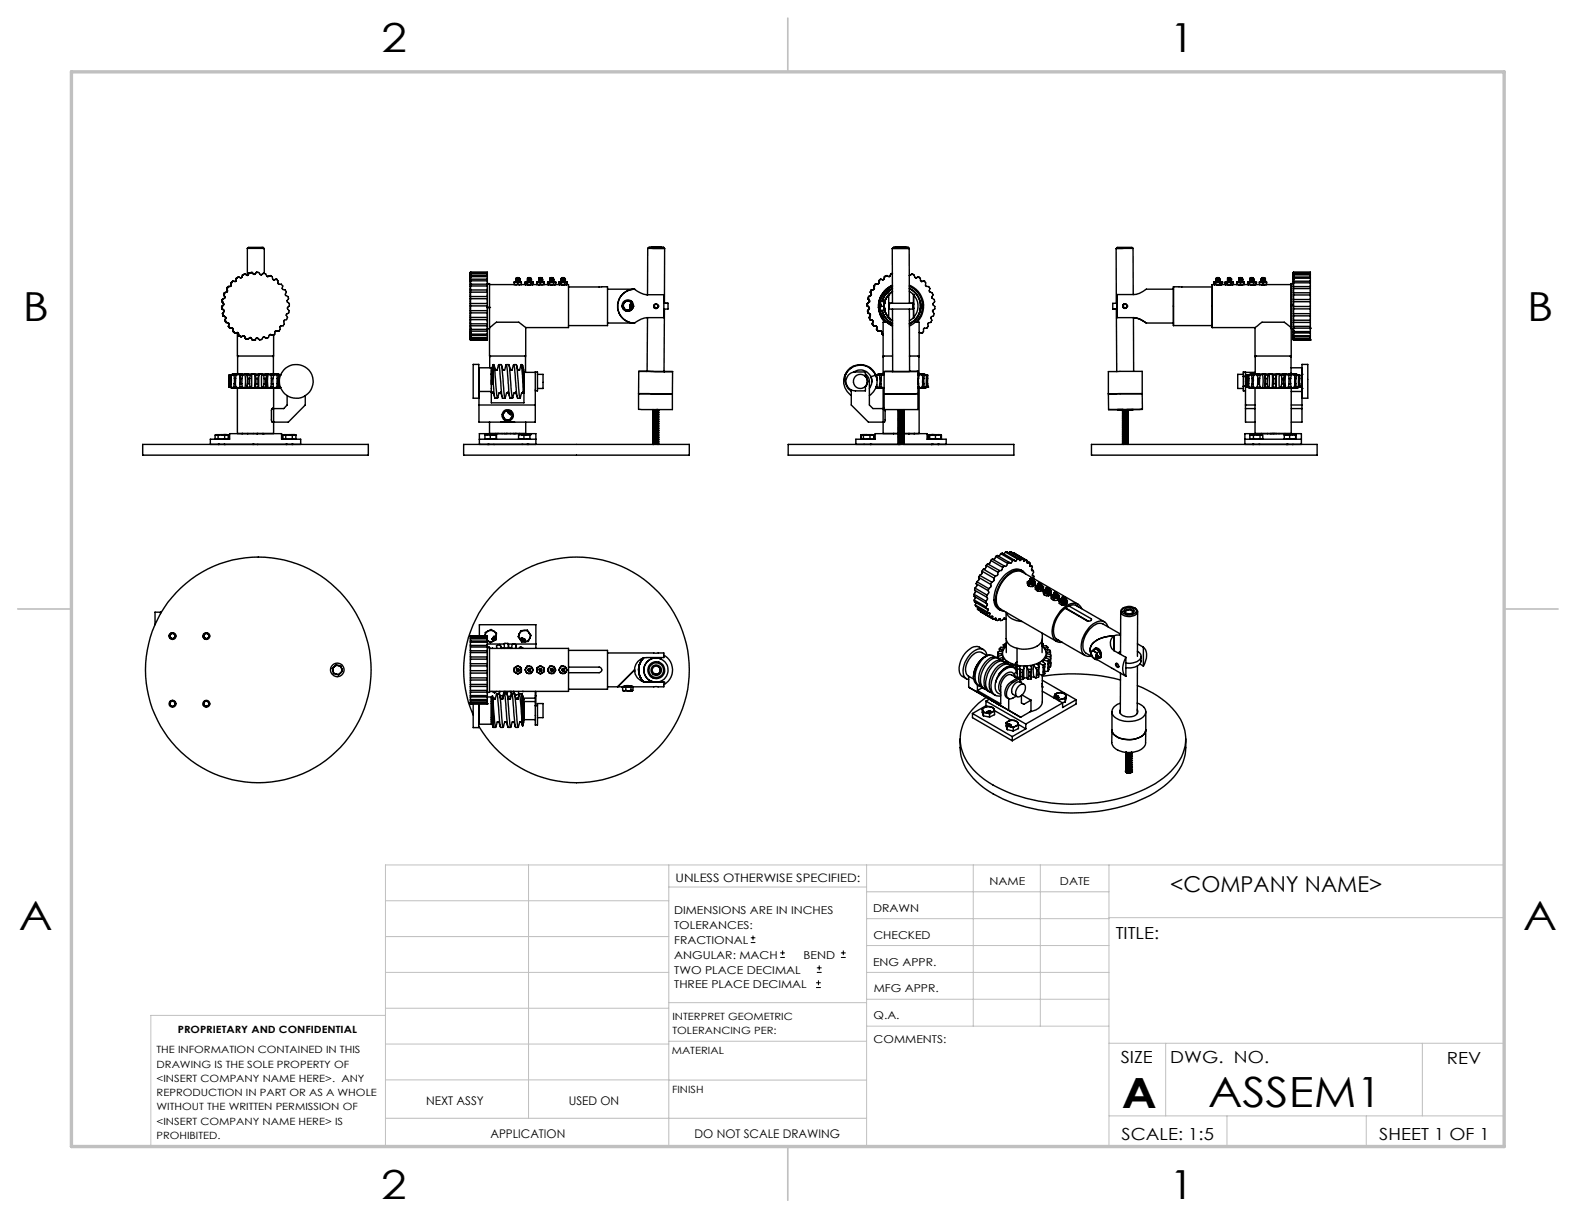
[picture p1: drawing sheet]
<svg xmlns="http://www.w3.org/2000/svg" width="279mm" height="216mm" viewBox="0 0 279 216" stroke-linecap="round" stroke-linejoin="round" font-family="sans-serif">
<defs><g id="words">
<g font-size="7.4">
<text x="198.9" y="196.3">A</text>
<text x="214.2" y="196.2">ASSEM1</text>
</g>
<g font-size="7.1">
<text x="67.6" y="9.3">2</text>
<text x="207.3" y="9.3">1</text>
<text x="4" y="56.9">B</text>
<text x="270.7" y="56.9">B</text>
<text x="3.3" y="164.9">A</text>
<text x="270" y="164.9">A</text>
<text x="67.6" y="212.5">2</text>
<text x="207.3" y="212.5">1</text>
</g>
<text font-size="3.9" x="207.5" y="158.1">&lt;COMPANY NAME&gt;</text>
<g font-size="3">
<text x="197.8" y="166.4">TITLE:</text>
<text x="198.7" y="188.4">SIZE</text>
<text x="207.5" y="188.4">DWG. NO.</text>
<text x="256.5" y="188.5">REV</text>
<text x="198.8" y="202">SCALE: 1:5</text>
<text x="244.5" y="202">SHEET 1 OF 1</text>
</g>
<g font-size="2.1">
<text x="119.8" y="156.4">UNLESS OTHERWISE SPECIFIED:</text>
<text x="75.5" y="195.9">NEXT ASSY</text>
<text x="100.9" y="195.9">USED ON</text>
<text x="86.9" y="201.7">APPLICATION</text>
<text x="123.1" y="201.8">DO NOT SCALE DRAWING</text>
</g>
<g font-size="1.9">
<text x="119.5" y="162">DIMENSIONS ARE IN INCHES</text>
<text x="154.8" y="161.6">DRAWN</text>
<text x="175.4" y="156.8">NAME</text>
<text x="187.9" y="156.9">DATE</text>
<text x="119.5" y="164.6">TOLERANCES:</text>
<text x="119.5" y="167.3">FRACTIONAL</text>
<text x="154.9" y="166.5">CHECKED</text>
<text x="119.5" y="169.9">ANGULAR: MACH</text>
<text x="119.5" y="172.6">TWO PLACE DECIMAL</text>
<text x="142.5" y="169.9">BEND</text>
<text x="154.8" y="171.2">ENG APPR.</text>
<text x="119.5" y="175.2">THREE PLACE DECIMAL</text>
<text x="154.9" y="175.9">MFG APPR.</text>
<text x="154.9" y="180.6">Q.A.</text>
<text x="154.9" y="184.8">COMMENTS:</text>
</g>
<g font-size="1.8">
<text x="31.5" y="183.1">PROPRIETARY AND CONFIDENTIAL</text>
<text x="119.2" y="180.8">INTERPRET GEOMETRIC</text>
<text x="119.2" y="183.3">TOLERANCING PER:</text>
<text x="27.8" y="186.7">THE INFORMATION CONTAINED IN THIS</text>
<text x="27.8" y="189.2">DRAWING IS THE SOLE PROPERTY OF</text>
<text x="27.8" y="191.8">&lt;INSERT COMPANY NAME HERE&gt;. ANY</text>
<text x="119.1" y="186.9">MATERIAL</text>
<text x="27.8" y="194.3">REPRODUCTION IN PART OR AS A WHOLE</text>
<text x="27.8" y="196.8">WITHOUT THE WRITTEN PERMISSION OF</text>
<text x="119.1" y="193.7">FINISH</text>
<text x="27.8" y="199.3">&lt;INSERT COMPANY NAME HERE&gt; IS</text>
<text x="27.8" y="201.9">PROHIBITED.</text>
</g>
</g></defs>
<g fill="none" stroke="#000" stroke-width=".18">
<path d="M133.1 167.1h.8M133.1 166.2h.8M133.5 165.8v.9M138.3 169.7h.8M138.3 168.9h.8M138.7 168.5v.8M144.7 175h.8M144.7 174.2h.8M144.8 172.4h.9M144.8 171.6h.9M145.1 173.8v.8M145.2 171.1v.9"/>
<path d="M149.1 169.7h.8M149.1 168.9h.8M149.5 168.5v.8"/>
</g>
<g fill="none" stroke="#c0c0c0" stroke-width=".18">
<path d="M68.3 159.7h50.3M93.7 153.3v44.9M118.6 153.3v49.9M118.6 157.2h35M153.6 153.3v49.9M153.6 158.1h43M172.5 153.3v28.6M184.4 153.3v28.6M196.6 153.3v49.9M68.3 180h-41.6v23.2h240v-49.9h-198.4v49.9M68.3 166h50.3M68.3 178.7h50.3"/>
<path d="M68.3 172.4h50.3M118.6 177.7h35M153.6 162.8h43M153.6 177.1h43M153.6 172.4h43M153.6 167.6h43M196.6 162.7h70.1M68.3 198.2h85.3M68.3 191.4h50.3M68.3 185.1h50.3M118.6 191.5h35M118.6 184.6h35"/>
<path d="M153.6 181.9h43M196.6 184.9h70.1M196.6 197.8h70.1M206.7 184.9v12.9M217.5 197.8v5.4M242.2 197.8v5.4M252.2 184.9v12.9"/>
</g>
<path d="M139.7 3.2v9.5M3.1 107.9h9.6M266.7 107.9h9.5M139.7 203.2v9.6" fill="none" stroke="#c0c0c0" stroke-width=".3"/>
<path d="M12.7 12.7h254v190.5h-254z" fill="none" stroke="#c0c0c0" stroke-width=".6"/>
<g fill="none" stroke="#000" stroke-width=".25">
<path d="M39.3 54.3v.5M39.3 54.3h.1M39.3 54.8l.4 .3-.3 .5M39.3 54.8h.1M39.4 53.5l.3 .4-.4 .4M39.4 53.5h.1M39.4 53.1v.4M39.4 53.1h.1M39.4 55.6l.1 .4M39.4 55.6h.1M39.5 56l.5 .3-.1 .5M39.5 56h.1"/>
<path d="M39.7 52.3l.2 .5-.5 .3M39.7 52.3h.1M39.8 51.9l-.1 .4M39.8 51.9h.1M39.9 56.8l.1 .3M39.9 56.8h.1M40 57.1l.6 .2-.1 .6M40 57.1h.1M40.2 51.2l.1 .5-.5 .2M40.2 51.2h.1M40.4 50.8l-.2 .4M40.4 50.8h.1"/>
<path d="M40.5 57.9l.2 .3M40.5 57.9h.1M40.7 58.2h.6v.6M40.7 58.2h.1M41 50.1v.6l-.6 .1M41 50.1h.1M41.2 49.8l-.2 .3M41.2 49.8h.1M41.3 58.8l.4 .2M41.3 58.8h.1M41.7 59l.5-.1 .1 .2M41.7 59h.1"/>
<path d="M41.9 49.7l-.2 .2-.5-.1M41.9 49.7l-.2 .2M41.9 49.3h.1M41.9 49.3v.4M42.3 49.1l-.4 .2M42.3 49.1l.3 .1 .3-.1M42.3 49.1h.1M42.3 59.1l-.2-.2v4.2h6.4v-3.8M42.3 59.1l.1 .4M42.4 59.5l.3 .2M42.4 59.5h.1M42.7 59.7h.1"/>
<path d="M42.9 49.1l-.2 .1M43 48.7h.1M43 48.7l-.1 .4M43.2 59.5l.2 .1M43.4 59.6l-.3-.1-.4 .2M43.4 59.6l.1 .4M43.4 48.6l-.4 .1M43.4 48.6l.4 .2 .2-.1M43.4 48.6h.1M43.9 44l2.9 .1M43.9 44a2.79 2.79 0 0 1 1.8-.1h.9l.2 .2M43.9 44v4.8l.1-.1"/>
<path d="M44.2 48.4h.1M44.2 48.4l-.2 .3M44.3 59.8l.2 .1M44.5 59.9l-.2-.1-.4 .3M44.5 59.9l.2 .4M44.6 48.3l-.4 .1M44.6 48.3l.3 .3h.3M44.6 48.3h.1M45.2 48.6h-.2M45.5 48.3h.4l.2 .4h.3M45.5 48.3h.1M45.5 48.3l-.3 .3"/>
<path d="M45.6 59.9l.1 .1M45.7 60l-.3-.1-.2 .4M45.7 60l.3 .2M46.4 48.7h-.2M46.7 48.4l.4 .1 .2 .4 .2 .1M46.7 48.4h.1M46.7 48.4l-.3 .3M46.8 59.7l.1 .1M46.8 44.1v4.4M46.9 59.8h-.3l-.2 .4h-.4M46.9 59.8l.3 .2M47.2 60h.1"/>
<path d="M47.5 49h-.1M47.9 48.9l.4 .1 .1 .5 .2 .1M47.9 48.9h.1M47.9 48.9l-.4 .1M47.9 59.3h.1M48 59.3l-.3 .1-.1 .4-.4 .2M48 59.3l.4 .1M48.4 59.4h.1M48.5 49.6h.1M48.9 58.6h.1M49 49.5l.3 .3v.5l.6 .1 .2 .3v.5l.5 .2 .2 .4-.2 .5 .4 .3 .2 .2-.3 .6 .4 .4v.4l-.4 .3 .4 .6-.1 .4-.5 .3 .2 .6-.1 .3-.5 .2 .1 .6-.2 .2-.6 .2 .1 .5-.3 .3M49 58.6l-.2 .1-.1 .5-.3 .2"/>
<path d="M49 49.5h.1M49 58.6l.4 .1M49 49.5l-.4 .1M49.4 58.7h.1M83.4 49.8h.1M83.4 51.9v1.7M83.4 53.8v.4h3M83.4 53.8v1M83.4 55.1v.4h3M83.4 55v1.3M83.4 56.3v.4h3M83.4 56.8v.6"/>
<path d="M83.4 57.4v.3h3M83.4 57.8v2.5M83.4 58.4v.3h3M83.4 58.6v.2M83.4 59.3v.1M83.4 59.8v.2M83.4 59.8h.1M83.4 60h.1M83.4 59.9h.1M83.4 59.6v-.1v.2M83.4 58.9v.2M83.4 58.8v.2"/>
<path d="M83.4 58.2v.2M83.4 58.2h.1M83.4 57.2v1M83.4 56.8v.4M83.4 56.1v.7M83.4 55.6v.4M83.4 54.3v.5M83.4 53.1v.7M83.4 50.8v1M83.4 49.8v1M83.4 49.8v.3M83.4 48.3v1.6"/>
<path d="M83.4 49.1v.2M83.4 49.1v.1M83.4 48.6v.2M83.4 48.3v.1M83.4 48.6h.1M83.4 48.3h.1M83.4 48.6v.1M83.4 48.9v.1M83.4 49.4v.2M83.4 50.2v.2M83.4 50.4h.1M83.4 50.4v.3"/>
<path d="M83.4 50.7v.6M83.4 51.8v.6M83.4 48.3h3M83.4 59.7h.1M83.4 49.1h.1M83.4 59h.1M83.4 56.3h3M83.4 54.8v.3M83.4 53.8h3M83.4 55.1h3M83.4 51.8h3M83.4 57.4h3"/>
<path d="M83.4 50.4h3M83.4 50.7h3M83.4 58.4h3M83.4 49.8h3M83.4 59.4h3M83.4 49h3M83.4 59.8h3M83.4 60h3M86.4 52.6h-3v.4h3M86.4 59.2h-3v.2M86.4 48.4h-3v.1h3M86.4 48.9h-3v.1"/>
<path d="M86.4 49.5h-3v.3M86.4 51.4h-3v.4M86.4 53.8v.4M86.4 55.1v.4M86.4 52.6v.4M86.4 54.2v.9M86.4 53v.8M86.4 56.3v.4M86.4 55.5v.8M86.4 51.4v.4M86.4 51.8v.8M86.4 56.7v.7"/>
<path d="M86.4 57.4v.3M86.4 50.7v.7M86.4 50.4v.3M86.4 50.4h.1M86.4 57.7v.7M86.4 58.4v.3M86.4 49.8v.6M86.4 49.5v.3M86.4 58.7v.5M86.4 59.2v.2M86.4 49v.5M86.4 48.9v.1"/>
<path d="M86.4 59.8v.2M86.4 48.4v.1M86.4 50.3h.4v4.2M86.4 58.3h.4M86.4 48.3v.1M86.4 48.5v.4M86.4 59.4v.4M86.4 60v.3M86.4 54.5h.4M86.8 54.5h.1M86.8 54.5v3.8M86.8 50.4h4.4"/>
<path d="M86.8 58.1l.5-.4a1.3 1.3 0 0 1 1.5-.6h2.4a1.39 1.39 0 0 1 1.5 .6l.5 .4M91.2 50.4h.1M91.2 50.4h.3M91.2 50v.4M91.5 50h.3M91.5 50h.6M91.5 50.4h.6M91.5 50h-.3M91.5 49.5h.1M91.5 49.6l.1 .1M91.5 49.7l.1 .1M91.5 49.8l.1 .1"/>
<path d="M91.5 49.8h.1M91.5 49.7h.1M91.5 50h.1M91.5 49.6h.1M91.5 50.4h.1M91.6 49.8h.1M91.6 49.5h.1M91.6 49.4h.1M91.6 49.2h.1M91.6 49.2l.5 .1M91.6 49.4l-.1 .1M91.6 49.5l-.1 .1"/>
<path d="M91.6 49.8h-.1M91.7 49.2h.2M91.7 49.3h.3M91.8 50.4h-.3M91.8 50v.4M91.8 50.4h.3M91.9 49.2l-.4 .1h.2M91.9 49.2l-.2 .1M92 49.3l-.4 .1M92 49.3h.1M92 49.5h.1M92 49.6h.1"/>
<path d="M92 49.7l.1 .1M92 49.8l.1 .1M92 50h.1M92 49.6l-.5 .1M92 49.8l-.5 .2M92 49.4h.1M92 49.7h.1M92 49.8h.1M92 49.5h-.4M92 49.6h-.4M92 49.7l-.4 .1M92 49.8l-.4 .1"/>
<path d="M92 49.4h-.4M92 49.3v.1M92 50.4v.1M92.1 49.4l-.1 .1M92.1 49.5l-.1 .1M92.1 49.7h-.1M92.1 49.8h-.1M92.1 49.9l-.1 .1M92.1 49.3h-.1M92.1 49.4h.1M92.1 49.5h.1M92.1 49.8h.1"/>
<path d="M92.1 49.4l-.6 .1M92.1 49.5l-.6 .1M92.1 49.7h-.6M92.1 49.8h-.6M92.1 49.9l-.6 .1M92.1 49.6l-.6 .1M92.1 49.6v.1M92.1 49.9h.1M92.1 50h.3M92.1 50h.3v.4M92.1 50.4h.3M92.1 50h-.3"/>
<path d="M92.4 50.4h-.3M92.4 50.4h.8M93.1 50.4h.1M93.2 50.4h.1M93.2 58.1v5h-6.4v-4.8M93.2 50h.2M93.2 50h.6M93.2 50.4h.6M93.2 50h-.1M93.2 50h-.1v.4h.1M93.4 50.4h-.2M93.4 50.4h.4"/>
<path d="M93.4 50v.4M93.5 49.5h.1M93.5 49.6h.1M93.5 49.7l.1 .1M93.5 49.8l.1 .1M93.5 50.4h.1M93.5 49.8h.1M93.5 50.4h.6M93.5 49.7h.1M93.6 50.4h.1M93.6 49.4l-.1 .1M93.6 49.5h.5"/>
<path d="M93.6 49.7h-.1M93.6 49.8h-.1M93.6 49.9l-.1 .1M93.6 49.3h.2M93.6 49.9h.1M93.6 49.8h.1M93.6 49.5h.1M93.6 49.2h.2M93.6 49.2l.5 .1M93.6 49.2v.1M93.6 49.6v.1M93.8 49.2l-.2 .1"/>
<path d="M93.8 50.4l-.1 .1M93.8 49.2h.1M93.8 50h.3M93.8 50h.5M93.8 50.4h.5M93.8 50h-.4M93.8 49.3h.2M93.9 49.2l-.3 .1M93.9 49.2l-.1 .1M94 49.3l-.4 .1M94 49.5h-.4M94 49.6h-.4"/>
<path d="M94 49.7l-.4 .1M94 49.8l-.4 .1M94 50h-.1M94 50h.1M94 49.5h.1M94 49.6h.1M94 49.7l.1 .1M94 49.8l.1 .1-.6 .1M94 49.4h.1M94 49.8h.1M94 49.3h.1M94 49.4h-.4"/>
<path d="M94 49.6l-.4 .1M94 49.7h.1M94 50.4v.1M94.1 49.4l-.1 .1M94.1 49.5l-.1 .1M94.1 49.7h-.1M94.1 49.8h-.1M94.1 49.9l-.1 .1M94.1 49.3l-.1 .1M94.1 49.5h.1M94.1 49.8h.1M94.1 49.9h.1"/>
<path d="M94.1 49.4l-.6 .1M94.1 49.5l-.6 .1M94.1 49.7h-.6M94.1 49.8h-.6M94.1 49.9l-.6 .1M94.1 49.6l-.6 .1M94.1 49.4h.1M94.1 49.6v.1M94.1 50.4h-.3M94.1 50.4h.2M94.1 50v.4M94.3 50h-.2"/>
<path d="M94.3 50h.2M94.3 50.4h.1M94.4 50.4h.8M94.5 50.4h-.2M94.5 50.4h-.1M94.5 50v.4M95.2 50.4h.1M95.2 50.4h.3M95.2 50v.4M95.5 50h.3M95.5 50h.6M95.5 50.4h.6"/>
<path d="M95.5 50h-.3M95.5 49.5h.1M95.5 49.6h.1M95.5 49.7l.1 .1M95.5 49.8l.1 .1M95.5 50.4h.1M95.5 49.8h.1M95.5 49.7h.1M95.5 50h.1M95.6 49.2h.2M95.6 50.4h.1M95.6 49.2l.5 .1"/>
<path d="M95.6 49.2v.1M95.6 49.4l-.1 .1M95.6 49.5h.5M95.6 49.7h-.1M95.6 49.8h-.1M95.6 49.9l-.1 .1M95.6 49.3h.2M95.6 49.9h.1M95.6 49.8h.1M95.6 49.5h.1M95.6 49.6v.1M95.7 50.4l-.1 .1"/>
<path d="M95.8 49.2l-.2 .1M95.8 49.2h.1M95.8 49.3h.2M95.8 50.4h-.3M95.8 50v.4M95.8 50.4h.3M95.9 49.2l-.3 .1M95.9 49.2l-.1 .1M96 49.5h.1M96 49.6l.1 .1M96 49.7l.1 .1M96 49.8l.1 .1"/>
<path d="M96 49.4h.1M96 49.6h.1M96 49.8h.1M96 49.3l-.4 .1M96 49.5h-.4M96 49.6h-.4M96 49.7l-.4 .1M96 49.8l-.4 .1M96 50h-.1M96 49.4h-.4M96 49.6l-.4 .1M96 50h.1"/>
<path d="M96 49.3v.1M96 49.7h.1M96 50.4v.1M96 49.3h.1M96.1 49.4l-.6 .1M96.1 49.6l-.6 .1M96.1 49.8h-.6M96.1 49.9l-.6 .1M96.1 49.4l-.1 .1M96.1 49.5l-.1 .1M96.1 49.7h-.1M96.1 49.8h-.1"/>
<path d="M96.1 49.9l-.1 .1M96.1 49.3h-.1M96.1 49.5h.1M96.1 49.8h.1M96.1 49.9h.1M96.1 49.5l-.6 .1M96.1 49.7h-.6M96.1 50h.3M96.1 50h.3v.4M96.1 50.4h.3M96.1 50h-.3M96.4 50.4h-.3"/>
<path d="M96.4 50.4h.8M97.1 50.4h.1M97.1 50v.4M97.2 50.4h.1M97.2 50h.2M97.2 50h.6M97.2 50.4h.6M97.2 50h-.1M97.4 50.4h-.2M97.4 50.4h.4M97.4 50v.4M97.5 49.5h.1"/>
<path d="M97.5 49.6h.1M97.5 49.7l.1 .1M97.5 49.8l.1 .1M97.5 49.8h.1M97.5 50.4h.6M97.5 49.7h.1M97.5 50.4h.1M97.6 49.2h.2M97.6 49.2l.5 .1M97.6 49.2v.1M97.6 49.4l-.1 .1M97.6 49.5l-.1 .1 .6-.1"/>
<path d="M97.6 49.7h-.1M97.6 49.8h-.1M97.6 49.9l-.1 .1M97.6 49.3h-.1h.3M97.6 49.9h.1M97.6 49.8h.1M97.6 49.5h.1M97.6 49.6v.1M97.8 49.2l-.2 .1M97.8 50.4l-.2 .1M97.8 49.2h.1M97.8 50h.3"/>
<path d="M97.8 50h.5M97.8 50.4h.5M97.8 50h-.4M97.8 49.3h.2M97.9 49.2l-.3 .1M97.9 49.2l-.1 .1M98 49.5h.1M98 49.6h.1M98 49.7l.1 .1M98 49.8l.1 .1-.6 .1M98 50h.1M98 49.4h.1"/>
<path d="M98 49.8h.1M98 49.3l-.4 .1M98 49.5h-.4M98 49.6h-.4M98 49.7l-.4 .1M98 49.8l-.4 .1M98 50h-.1M98 49.4h-.4M98 49.6l-.4 .1M98 49.3v.1M98 49.7h.1M98 49.3l-.5 .1h.1"/>
<path d="M98 50.4v.1M98 49.3h.1M98.1 49.4l-.1 .1M98.1 49.5l-.1 .1M98.1 49.7h-.1M98.1 49.8h-.1M98.1 49.9l-.1 .1M98.1 49.3h-.1M98.1 49.5h.1M98.1 49.8h.1M98.1 49.9h.1M98.1 49.4l-.6 .1"/>
<path d="M98.1 49.5l-.6 .1M98.1 49.7h-.6M98.1 49.8h-.6M98.1 49.9l-.6 .1M98.1 49.6l-.6 .1M98.1 49.4h.1M98.1 49.6v.1M98.1 50.4h-.3M98.1 50.4h.2M98.1 50v.4M98.3 50h-.2M98.3 50h.2"/>
<path d="M98.3 50.4h.1M98.4 50.4h.8M98.5 50.4h.1M98.5 50h.1M98.5 50.4h-.2M98.5 50.4h-.1M98.5 50v.4M99.1 50.4h.1M99.2 50.4h.1M99.2 50h.2M99.2 50h.6M99.2 50.4h.6"/>
<path d="M99.2 50h-.1M99.2 50h-.1v.4h.1M99.4 50.4h-.2M99.4 50.4h.4M99.4 50v.4M99.5 49.5h.1M99.5 49.6h.1M99.5 49.7l.1 .1M99.5 49.8l.1 .1M99.5 50.4h.1M99.5 49.8h.1M99.5 50.4h.6"/>
<path d="M99.5 49.7h.1M99.6 50.4h.1M99.6 49.4l-.1 .1M99.6 49.5h.5M99.6 49.7h-.1M99.6 49.8h-.1M99.6 49.9l-.1 .1M99.6 49.3h.2M99.6 49.9h.1M99.6 49.8h.1M99.6 49.5h.1M99.6 49.2h.2"/>
<path d="M99.6 49.2l.5 .1M99.6 49.2v.1M99.6 49.6v.1M99.8 49.2l-.2 .1M99.8 50.4l-.1 .1M99.8 49.2h.1M99.8 50h.3M99.8 50h.5M99.8 50.4h.5M99.8 50h-.4M99.8 49.3h.2M99.9 49.2l-.3 .1"/>
<path d="M99.9 49.2l-.1 .1M100 49.3l-.4 .1M100 49.5h-.4M100 49.6h-.4M100 49.7l-.4 .1M100 49.8l-.4 .1M100 50h-.1M100 49.5h.1M100 49.6h.1M100 49.7l.1 .1M100 49.8l.1 .1-.6 .1M100 50h.1"/>
<path d="M100 49.4h.1M100 49.8h.1M100 49.3h.1M100 49.4h-.4M100 49.6l-.4 .1M100 49.7h.1M100 50.4v.1M100.1 49.4l-.1 .1M100.1 49.5l-.1 .1M100.1 49.7h-.1M100.1 49.8h-.1M100.1 49.9l-.1 .1"/>
<path d="M100.1 49.3l-.1 .1M100.1 49.5h.1M100.1 49.8h.1M100.1 49.9h.1M100.1 49.4l-.6 .1M100.1 49.5l-.6 .1M100.1 49.7h-.6M100.1 49.8h-.6M100.1 49.9l-.6 .1M100.1 49.6l-.6 .1M100.1 49.4h.1M100.1 49.6v.1"/>
<path d="M100.1 50.4h-.3M100.1 50.4h.2M100.1 50v.4M100.3 50h-.2M100.3 50h.2M100.3 50.4h.1M100.4 50.4h.4v7.7h-7.6M100.5 50.4h-.1M100.5 50.4h.1M100.5 50h.1M100.5 50.4h-.2M100.5 50v.4"/>
<path d="M100.8 50.9l6.9-.1v6.9h-6.9M107.7 57.3h4.8M107.7 51.3h4.8M110.3 54.2a1.01 1.01 0 0 0 1 1 1.01 1.01 0 0 0 1-1M110.4 54h.1M110.4 54l.2 .5M110.6 54.5l.3 .4 .3 .1M110.6 54.5l.1 .4 .5 .1M110.7 53.7l-.3 .3M110.7 53.7l-.2 .3 .1 .5M110.9 53.3h.1M110.9 53.3l.5 .1"/>
<path d="M110.9 53.3l-.5 .7M110.9 53.3l-.2 .4M110.9 53.3l1 .1M111.4 53.4h-.4l-.3 .3M111.4 53.4l.4 .2 .2 .3M111.4 53.4h.5M111.7 54.5l.1 .1M111.7 54.5h.1M111.7 54.2l.1 .1M111.7 54.4h.1M111.7 54.5v.1h.1M111.7 54.2h.1"/>
<path d="M111.7 54.2h.3M111.8 54.5v.1M111.8 54.5h.1M111.8 54.6l.1-.2v.2h-.1M111.8 54.5l.1 .1M111.8 54.6h.1M111.9 53.4h.1M111.9 53.4l.1 .5M111.9 54.1l-.2 .1M111.9 54.1h.1M111.9 54.1v.1M111.9 54.5v.1"/>
<path d="M111.9 54.5h-.1M111.9 54.5h.1M111.9 53.4l.3 .9M111.9 54.6l-.3 .3-.4 .1M111.9 53.9l.1 .1M111.9 54.2h.1M111.9 54.6l-.3 .4h-.4M111.9 53.9h.1M112 54.2h.1M112 53.9v.1M112 54h.1M112 54l-.3-.1 .3 .1"/>
<path d="M112 54.2l-.1-.1h-.2l.1 .2M112 54.2l-.2 .1M112 53.9l.1 .5-.2 .2M112.2 54.3h.1M112.2 54.3l-.3 .3M112.5 51.3l1.1 .6 .8 .3h3.3v4.1h-3a5.2 5.2 0 0 0-2.2 1M112.5 51.3a3 3 0 0 0-3 3 3 3 0 0 0 3 3M114.7 52.2h.1M114.8 56.3l-.1 9.5M114.8 44l3 .1M114.8 44v8.2M115 43.9h2.7z"/>
<path d="M115 43.9l-.2 .1M115.4 43.9h1.9zM115.9 54.3a.41 .41 0 0 0 .4 .4 .41 .41 0 0 0 .4-.4M115.9 54.3h.1M115.9 54.3a.37 .37 0 0 1 .4-.4 .37 .37 0 0 1 .4 .4M116.3 43.9h.1M116.7 54.3h.1M117.7 43.9l.1 .2M117.8 54.8l-.1 11.1M117.8 44.1v9.7h.6h-.7M118.4 53.8v1h-.7M153.7 54.2l.4 .4-.3 .5"/>
<path d="M153.7 54.2h.1M153.8 53.8l-.1 .4M153.8 53.8h.1M153.8 55.1l.1 .4M153.8 55.1h.1M153.9 55.5l.4 .2-.2 .6M153.9 53l.3 .5-.4 .3M153.9 55.5h.1M153.9 53h.1M154 52.6l-.1 .4M154 52.6h.1M154.1 56.3l.1 .4"/>
<path d="M154.1 56.3h.1M154.2 56.7l.5 .1-.1 .6M154.2 56.7h.1M154.3 51.8h.1M154.3 51.8l.1 .3M154.4 52.4l-.4 .2M154.4 52.1v.3M154.5 51.4l-.2 .4M154.5 51.4h.1M154.6 57.4l.3 .3M154.6 57.4h.1M154.9 57.7l.5 .2v.5"/>
<path d="M154.9 57.7h.1M154.9 50.7l.1 .6-.5 .1M154.9 50.7h.1M155.2 50.4l-.3 .3M155.2 50.4h.1M155.4 58.4l.3 .3M155.4 58.4h.1M155.7 58.7l.5-.1 .1 .2M155.7 58.7h.1M155.8 54.5v.5a3.7 3.7 0 0 0 1.2 2.1M155.8 54.5h.1M155.8 49.8l-.1 .5-.5 .1"/>
<path d="M155.8 49.8h.1M156 53.4h.1M156 53.9v.7M156 54.5v.1M156 54.5h.1M156 54.1v.2zM156 53.4v1.1M156 53.4v.5M156 54.5v.5v-.4M156 53.9v.1M156 53.9h.1M156 54h.1"/>
<path d="M156 54.3h.1M156 54.4h.1M156 54.2v.1M156 54.1v.1M156 53.9l.1 .4M156 54.3v.1M156.1 53.4l-.1 .5M156.1 54.3l-.1 .3M156.1 49.5l-.3 .3M156.1 49.5h.1M156.1 58.6l.2 .2M156.1 53.3h.6v1.7h-.6l-.1-.4"/>
<path d="M156.1 53.4h.6M156.1 54.3h.6M156.1 53.3h.1M156.3 58.8l.1 .4M156.4 59.2l.2 .1M156.4 59.2h.1M156.7 49.4l-.1 .2-.5-.1M156.7 49.4l-.2 .2M156.8 54.6h.1M156.8 53.8h.1M156.8 54.7l.4 1.1 .4 .6 .6 .5-.6-.5-.4-.6zM156.8 53.9v.8z"/>
<path d="M156.8 53.9l-.1 .4M156.8 53.8l.1-.6a3 3 0 0 0 0 2l-.1-.6M156.8 49h.1M156.8 49l-.1 .4M156.9 51.7l.8-.7 .5-.2a3.8 3.8 0 0 0-2.2 3.5 3.8 3.8 0 0 0 2.2 3.4 3.8 3.8 0 0 1-1.3-6zM157.2 48.9l-.4 .1M157.2 48.9l.4 .1 .2-.1M157.2 48.9h.1M157.2 57.1h-.6v6h1.6M157.5 51.7a3.3 3.3 0 0 0-1 1.6 3.4 3.4 0 0 1 1.7-2.1zM157.6 53.9h.1M157.6 53.9v.7"/>
<path d="M157.6 52.2h.1M157.6 52.2a3 3 0 0 0 0 4.1M157.6 56.3h.1M157.6 56.3l.6 .6M157.6 52.2v4.1M157.6 54.6h.1M157.8 48.9l-.2 .1M157.9 48.5h.1M157.9 48.5l-.1 .4M158.2 44.1v9.7M158.2 51.7l-.8 .8-.6 1.2M158.2 51.7l-.6 .5"/>
<path d="M158.2 48.5h-.3M158.2 50.6a4.1 4.1 0 0 0-2.4 3.9M158.2 57.4l-.3-.3a3.3 3.3 0 0 1-1.5-2.1 3.2 3.2 0 0 0 1.8 2.4M158.2 51.2l-.2 .1a3.3 3.3 0 0 0-1.6 2M158.2 54.8l.1 11.1M158.4 43.9h2.6zM158.4 43.9l-.2 .2M158.8 43.9h1.8zM159.6 43.9h.2M161 43.9l.2 .1M161.2 44v9.8h.7h-4.3h.6M161.2 44l-3 .1"/>
<path d="M161.2 51.6l.8 .6M161.2 50.6a4 4 0 0 1 1.4 6.5M161.2 51.2a3.4 3.4 0 0 1 2 3.1 3.4 3.4 0 0 1-2 3.1M161.2 50.8a3.8 3.8 0 0 1 2.3 3.5 3.8 3.8 0 0 1-2.3 3.5M161.2 51.1a3.5 3.5 0 0 1 2 3.2M161.2 54.8l.1 11M161.7 48.6l-.5 .2M161.7 48.6l.3 .1 .2 .4 .2 .1M161.7 48.6h.1M161.9 54.6v.2h-.3h-4v-.2M161.9 53.9v.7M161.9 53.9h.1v.8l-.1-.1"/>
<path d="M161.9 53.8v.1M162 56.3h.1M162 52.2a3.1 3.1 0 0 1 0 4.1M162 52.2h.1M162 56.3l-.8 .6M162 52.2v4.1M162.3 57.1h.6v6h-1.7M162.3 49.2h.1M162.8 49.1l.4 .2v.5l.2 .1M162.8 49.1h.1M162.8 49.1l-.4 .1M163 58.9h.1"/>
<path d="M163 58.9l.4 .1M163.2 54.1h.1M163.2 54.1l-.1 .9M163.2 53.7v.6M163.2 54.3a3.5 3.5 0 0 1-2 3.1M163.4 59h.1M163.4 49.9h.1M163.5 54h.2M163.8 49.8l.3 .3v.6l.5 .1 .3 .3-.2 .6 .5 .2 .1 .2 .1 .2-.2 .5 .5 .4v.3l-.3 .5 .3 .3v.5l-.4 .3 .3 .6-.1 .3-.5 .3 .2 .5-.2 .3-.5 .2 .1 .6-.3 .3-.6 .1v.5l-.3 .2M163.8 49.8h.1M163.8 49.8l-.4 .1M197.9 44.1v9.7"/>
<path d="M198 54.8h-.7h.6l.1 11.1M198 53.8h-.7v1M198 52.2v4.1M198 56.3h3M199 54.3a.39 .39 0 0 1 .4-.4 .39 .39 0 0 1 .4 .4M199.1 54.3h.1M199.1 54.3a.35 .35 0 0 0 .3 .3 .35 .35 0 0 0 .4-.3M199.8 54.3h.1M200.9 44l-3 .1M200.9 44l-.2-.1h-2.6l-.2 .2M200.9 44v8.2M200.9 56.3l.1 9.5"/>
<path d="M201 56.3a4.3 4.3 0 0 1 2.2 .9v.1M201 56.3l1.1 .3 1.1 .7M203.2 57.3h4.8M208 51.3v3M208 54.3v3M208 51.3h-4.8l-.2 .1a3.3 3.3 0 0 1-2 .8h-3M208 51.3v-.5v3.5M208 54.3v3.4v-.4M208 50.8l6.9 .1M208 57.7h6.9M214.9 50.9v3.4M214.9 54.3v3.4"/>
<path d="M214.9 50.9v-.5v3.9M214.9 54.3v3.8v-.4M214.9 58.1h7.6v5h6.4v-5M214.9 50.4h.4M215.2 50.4h.1M215.2 50v.4M215.3 50.4h.1M215.3 50.4h.6M215.3 50h.2M215.3 50h.6M215.3 50h-.1M215.5 50.4h-.2"/>
<path d="M215.5 50.4h.4M215.5 50v.4M215.6 49.4l.1 .1M215.6 49.5l.1 .1M215.6 49.6l.1 .1M215.6 49.8h.1M215.6 49.9l.1 .1M215.6 49.3h.1M215.6 49.9h.1M215.6 49.5h.1M215.6 50.4h.6M215.7 49.3l.4-.1z"/>
<path d="M215.7 50h.1M215.7 50.4v.1M215.7 49.5h-.1M215.7 49.6h-.1M215.7 49.7l-.1 .1M215.7 49.8l-.1 .1M215.7 49.4h-.1M215.7 49.8h.1M215.7 49.6h.1M215.7 49.5h.1M215.7 49.3v.1M215.7 49.7h.1"/>
<path d="M215.9 50.4l-.1 .1M215.9 50h.4M215.9 50.4h.5M215.9 50h.5M215.9 50h-.4M216.1 49.4h-.4M216.1 49.4l.1 .1M216.1 49.5l.1 .1h-.6M216.1 49.7h.1M216.1 49.8h.1M216.1 49.9l.1 .1M216.1 49.3l.1 .1h-.6"/>
<path d="M216.1 49.5h.1M216.1 49.9h.1M216.1 49.3h-.4M216.1 49.4l-.4 .1M216.1 49.5l-.4 .1M216.1 49.6l-.4 .1M216.1 49.8h-.4M216.1 49.9l-.4 .1M216.1 49.3l-.4 .1M216.1 49.7h-.4M216.1 49.6v.1M216.1 49.2v.1"/>
<path d="M216.2 49.5h-.1M216.2 49.6h-.1M216.2 49.7l-.1 .1M216.2 49.8l-.1 .1M216.2 50.4h.1M216.2 49.5h.1M216.2 49.6h.1M216.2 49.8h.1M216.2 49.5h-.5M216.2 49.6l-.5 .1M216.2 49.7l-.5 .1M216.2 49.8l-.5 .1"/>
<path d="M216.2 50h.1M216.2 49.5h-.6M216.2 49.7l-.6 .1M216.2 49.8l-.6 .1M216.2 50h-.1M216.2 49.7h.1M216.3 50.4h-.4M216.3 50.4h.1M216.3 50v.4M216.4 50h-.1M216.4 50h.2M216.4 50.4h.1"/>
<path d="M216.5 50.4h.8M216.6 50.4h-.2M216.6 50.4h.1M216.6 50h.1M216.6 50.4h-.1M216.6 50v.4M217.2 50.4h.1M217.3 50.4h.1M217.3 50.4h.6M217.3 50h.2M217.3 50h.6M217.3 50h-.1"/>
<path d="M217.3 50h-.1v.4h.1M217.5 50.4h-.2M217.5 50.4h.4M217.5 50v.4M217.6 49.4l.1 .1M217.6 49.5l.1 .1M217.6 49.7h.1M217.6 49.8h.1M217.6 49.9l.1 .1M217.6 49.3h.1M217.6 49.9h.1M217.6 49.5h.1"/>
<path d="M217.6 50.4h.6M217.6 49.4h.1M217.6 49.6v.1M217.7 49.5h-.1M217.7 49.6h-.1M217.7 49.7l-.1 .1M217.7 49.8l-.1 .1M217.7 50h.1M217.7 49.3l-.1 .1M217.7 49.8h.1M217.7 49.6h.1M217.7 49.5h.1"/>
<path d="M217.7 49.7h.1M217.7 50.4v.1M217.9 50.4l-.1 .1M217.9 50h.3M217.9 50.4h.5M217.9 50h.5M217.9 50h-.4M218.1 49.4h-.5M218.1 49.4l.1 .1M218.1 49.5l.1 .1h-.6M218.1 49.7h.1M218.1 49.8h.1"/>
<path d="M218.1 49.9l.1 .1M218.1 49.3l.1 .1h-.6M218.1 49.5h.1M218.1 49.9h.1M218.1 49.3h-.4M218.1 49.4l-.4 .1M218.1 49.5l-.4 .1M218.1 49.6l-.4 .1M218.1 49.8h-.4M218.1 49.9l-.4 .1M218.1 49.2l-.5 .1M218.1 49.3l-.4 .1"/>
<path d="M218.1 49.7h-.4M218.1 49.2v.1M218.1 49.6v.1M218.2 49.5h-.1M218.2 49.6h-.1M218.2 49.7l-.1 .1M218.2 49.8l-.1 .1M218.2 50.4h.1M218.2 49.5h.1M218.2 49.6h.1M218.2 49.8h.1M218.2 49.5h-.6"/>
<path d="M218.2 49.6l-.6 .1M218.2 49.7l-.6 .1M218.2 49.8l-.6 .1M218.2 50h.1M218.2 50h-.1M218.2 49.7h.1M218.2 50.4h-.3M218.2 50.4h.2M218.2 50v.4M218.4 50h-.2M218.4 50h.3M218.4 50.4h.1"/>
<path d="M218.4 50h.2M218.5 50.4h.8M218.6 50.4h.1M218.6 50h.1M218.6 50.4h-.1M218.7 50.4h-.3M218.7 50v.4M219.3 50.4h.3M219.6 50h.3M219.6 50.4h.6M219.6 50h.6M219.6 50h-.3v.4"/>
<path d="M219.6 50h-.3M219.6 49.4l.1 .1M219.6 49.5l.1 .1M219.6 49.7h.1M219.6 49.8h.1M219.6 49.9l.1 .1M219.6 49.3h.1M219.6 49.9h.1M219.6 49.5h.1M219.6 49.4h.1M219.6 49.6v.1M219.7 49.7h.5"/>
<path d="M219.7 49.5h-.1M219.7 49.6h-.1M219.7 49.7l-.1 .1M219.7 49.8l-.1 .1M219.7 50h.1M219.7 49.4h-.1M219.7 49.8h.1M219.7 49.6h.1M219.7 49.5h.1M219.7 49.3v.1M219.7 49.7h.1M219.9 50.4h-.3"/>
<path d="M219.9 50v.4M219.9 50.4h.3M220.1 49.4h.1h-.6M220.1 49.4l.1 .1M220.1 49.5l.1 .1h-.6M220.1 49.8h.1M220.1 49.9l.1 .1M220.1 49.3h.1l-.6 .1M220.1 49.3h-.4M220.1 49.4l-.4 .1M220.1 49.5l-.4 .1M220.1 49.8h-.4"/>
<path d="M220.1 49.9l-.4 .1M220.1 49.3l-.4 .1M220.1 49.5h.1M220.1 49.9h.1M220.1 49.2l-.5 .1M220.1 49.2v.1M220.1 49.4h.1M220.1 49.6v.1M220.2 50.4h.1M220.2 49.5h-.1M220.2 49.6l-.5 .1M220.2 49.7l-.1 .1"/>
<path d="M220.2 49.8l-.1 .1M220.2 49.5h.1M220.2 49.6h.1M220.2 49.8h.1M220.2 49.5h-.6M220.2 49.6l-.6 .1M220.2 49.7l-.6 .1M220.2 49.8l-.6 .1M220.2 50h.1M220.2 49.7h.1M220.2 50h.4M220.2 50.4h.4"/>
<path d="M220.2 50h-.3M220.6 50.4h-.4M220.6 50.4h.1M220.6 50.4h.7M220.6 50v.4M221.2 50.4h.1M221.2 50v.4M221.3 50.4h.1M221.3 50.4h.6M221.3 50h.2M221.3 50h.6M221.3 50h-.1"/>
<path d="M221.5 50.4h-.2M221.5 50.4h.4M221.5 50v.4M221.6 49.5l.1 .1M221.6 49.8h.1M221.6 49.9l.1 .1M221.6 49.3h.1M221.6 49.9h.1M221.6 49.5h.1M221.6 50.4h.6M221.7 49.3l.4-.1zM221.7 50.4v.1"/>
<path d="M221.7 49.5h-.1h.6M221.7 49.6h.1M221.7 49.7l-.1 .1 .6-.1M221.7 49.8v.1M221.7 50h.1M221.7 49.4h.1M221.7 49.8h.1M221.7 49.5h.1M221.7 49.3v.1M221.7 49.7h.1M221.9 50h.3M221.9 50.4h.6"/>
<path d="M221.9 50h.6M221.9 50h-.4M221.9 50.4l-.1 .1M222.1 49.3h.1l-.6 .1 .1 .1M222.1 49.5l.1 .1h-.6l.1 .1M222.1 49.4l.1 .1M222.1 49.7h.1M222.1 49.8h.1M222.1 49.9l.1 .1h-.1M222.1 49.5h.1M222.1 49.9h.1M222.1 49.3h-.4"/>
<path d="M222.1 49.4l-.4 .1M222.1 49.5l-.4 .1M222.1 49.6l-.4 .1M222.1 49.8h-.4M222.1 49.9l-.4 .1M222.1 49.3l-.4 .1M222.1 49.7h-.4M222.1 49.6v.1M222.1 49.2v.1M222.2 49.4h-.1M222.2 49.5h-.1M222.2 49.6h-.1"/>
<path d="M222.2 49.7l-.1 .1M222.2 49.8l-.1 .1M222.2 50.4h.1M222.2 49.5h-.6M222.2 49.7l-.6 .1M222.2 49.8l-.6 .1M222.2 49.5h.1M222.2 49.6h.1M222.2 49.8h.1M222.2 49.4h-.5M222.2 49.6l-.5 .1M222.2 49.8l-.5 .1"/>
<path d="M222.2 50h.1M222.2 49.7h.1M222.2 50.4h-.3M222.2 50.4h.3M222.2 50v.4M222.5 50h-.3M222.5 50h.1M222.5 50.4h.1M222.5 58.1l.5-.4a1.32 1.32 0 0 1 1.6-.6h2.3a1.39 1.39 0 0 1 1.6 .6l.4 .4M222.5 50.4h.8M222.6 50.4h-.1M222.6 50.4h.1"/>
<path d="M222.6 50h.1M222.6 50v.4M223.3 50.4h.3M223.6 50h.3M223.6 50.4h.6M223.6 50h.6M223.6 50h-.3v.4M223.6 50h-.3M223.6 49.4h.5M223.6 49.4l.1 .1M223.6 49.5l.1 .1M223.6 49.7h.1"/>
<path d="M223.6 49.8h.1M223.6 49.9h.5M223.6 49.5h.1M223.6 49.4h.1M223.6 49.6v.1M223.6 49.9h.1M223.7 49.3v.1M223.7 49.4l.5-.1zM223.7 49.8h.1M223.7 49.7h.1M223.7 49.5h.1M223.7 49.5h-.1"/>
<path d="M223.7 49.7l-.1 .1M223.7 49.8l-.1 .1M223.9 50.4h-.3M223.9 50v.4M223.9 50.4h.3M224.1 49.2h.1M224.1 49.4l.1 .1M224.1 49.5l.1 .1M224.1 49.7h.1M224.1 49.8h.1l-.6 .1M224.1 49.9l.1 .1M224.1 49.5l-.5 .1"/>
<path d="M224.1 49.4h.1M224.1 49.5h.1M224.1 49.8h.1M224.1 49.2l-.4 .1M224.1 49.4l-.4 .1M224.1 49.5l-.4 .1M224.1 49.6l-.4 .1M224.1 49.8h-.4M224.1 49.9l-.4 .1M224.1 49.7h-.4M224.1 49.6v.1M224.1 49.9h.1"/>
<path d="M224.2 50h.1M224.2 49.5h-.1M224.2 49.6h-.1M224.2 49.7l-.1 .1M224.2 49.8l-.1 .1M224.2 50.4h.1M224.2 49.5h.1M224.2 49.7h.1M224.2 49.8h.1M224.2 49.5h-.6M224.2 49.6l-.6 .1M224.2 49.7l-.6 .1"/>
<path d="M224.2 49.8l-.6 .1M224.2 49.6h-.6M224.2 49.6h.1M224.2 50h.3M224.2 50.4h.3M224.2 50h-.3M224.5 50.4h-.3M224.5 50.4h.1M224.5 50.4h4.4M224.5 50v.4M228.9 50.4v-.1v8h.4M228.9 54h.1"/>
<path d="M228.9 50.4v7.7M228.9 50.3h.4M228.9 54h.4M229.3 50.2v.1M229.3 49.5v1.3M229.3 49.4v.2M229.3 48.9v.1v-.1M229.3 48.4v.1M229.3 48.6v.1M229.3 48.3h.1M229.3 48.6h.1M229.3 48.3l3 .1"/>
<path d="M229.3 48.7v.1M229.3 49.1v.1M229.3 49.1v.2h3M229.3 48.3v1.6M229.3 49.8v.3h3M229.3 50.8v.4M229.3 51.2v.7M229.3 51.9v.4M229.3 52.3v.8M229.3 53.1v.4M229.3 53.5v.8M229.3 54.3v.5"/>
<path d="M229.3 54.8v.8M229.3 55.6v.4M229.3 56v.8M229.3 56.8v.4M229.3 57.2v.7M229.3 57.9v.3M229.3 58.2h.1M229.3 58.2v.5M229.3 58.9v.2M229.3 59.5v.2h3M229.3 59.5v.1M229.3 59.9h.1"/>
<path d="M229.3 60h.1M229.3 59.8v.2M229.3 59.3v.1M229.3 59.2v.2M229.3 58.6v.2M229.3 48.4h.1M229.3 48.9h.1M229.3 49.5h.1M229.3 58.7h.1M229.3 50.3v8M229.3 54.3h3M229.3 48.3h3"/>
<path d="M229.3 58.3v2M229.3 54.8h3M229.3 53.5h3M229.3 53.1h3M229.3 56h3M229.3 55.6h3M229.3 52.3h3M229.3 51.9h3M229.3 57.2h3M229.3 56.8h3M229.3 51.2h3M229.3 50.8h3"/>
<path d="M229.3 58.2h3M229.3 57.9h3M229.3 49.8h3M229.3 49.1h3M229.3 59.5h3M229.3 48.7h3M229.3 48.6h3M229.3 59.4h.1M232.3 58.8h-3v.2h3M232.3 54.3v.5M232.3 53.1v.4M232.3 55.6v.4"/>
<path d="M232.3 53.5v.8M232.3 54.8v.8M232.3 51.9v.4M232.3 52.3v.8M232.3 56.8v.4M232.3 56v.8M232.3 51.2v.7M232.3 50.8v.4M232.3 57.2v.7M232.3 57.9v.3M232.3 58.2h.1M232.3 50.1v.7"/>
<path d="M232.3 49.8v.3M232.3 58.2v.6M232.3 58.8v.2M232.3 49.3v.5M232.3 49.1v.2M232.3 59v.5M232.3 59.5v.2M232.3 48.6v.1M232.3 48.3v.1M232.3 48.4v.2M232.3 48.7v.4M232.3 59.7v.3"/>
<path d="M25.3 78.8h40v1.9h-40zM37.3 77.9h3.4v-1h9.2v1h3.4v.9h-16zM38.1 77.1v.8M38.2 77.1l.2-.1zM38.4 77l.3 .1M38.4 77h.9M38.7 77.1v.8M38.7 78.8h.1M38.8 77.9h.1M39.3 77l.5 .1M39.3 77h.8M39.3 77l-.6 .1"/>
<path d="M39.5 77h.1M39.7 77h.1M39.8 77h.1M39.8 78.8h.1M39.8 77.1v.8M39.9 77h.1M40 77h.1M40.1 77l-.3 .1M40.1 77l.4 .1M40.5 77.1v.8M40.6 68.6h.1M40.6 68.6l.9 .2-.7-.2"/>
<path d="M40.6 68.6l.9 .2h7.7M40.6 67.1v.9M40.6 67.1h.1M40.6 68h.1M40.6 68v.6M40.6 67.1v.6M40.6 66.5l.9-.2-.7 .2M40.6 66.5v.6M40.6 67.9v.1M40.8 66.5h.2M40.8 68.6h.2M40.8 66.5l.1 .6"/>
<path d="M40.9 67.1h.1M40.9 68h.1M40.9 67.1v.9M40.9 68l-.1 .6M41 68v.6M41 68.6l.7 .2M41 67.1v.9M41 66.5v.6M41.5 68.6l.5 .2h-.3M41.5 68.6h.3M41.5 66.5h.3M41.5 66.5l.1 .6"/>
<path d="M41.5 68h.2M41.5 68v.6M41.6 67.1h.2M41.6 67.1l-.1 .9M41.7 66.3h.3l-.5 .2M41.7 66.3l-.7 .2M41.7 68l.1 .6M41.7 66.3v.1M41.7 68.7v.1M41.8 67.1l-.1 .9M41.8 68.6l.6 .2M41.8 66.5v.6"/>
<path d="M42.1 68.8v8h6.4v-8M42.3 63.1l-.2 .2v2.9l-.1 .1M42.4 66.3h.5l-.4 .2M42.4 66.3l-.6 .2M42.4 66.3l.1 1.9M42.5 68.6l.3 .2h-.4M42.5 68.6h.5M42.5 68.6l-.1 .2M42.5 66.5h.5M42.5 66.5l.1 .6M42.6 68h.3M42.6 68l-.1 .6"/>
<path d="M42.6 67.1h.3M42.6 67.1v.9M42.9 68l.1 .6M42.9 67.1v.9M42.9 76.8v.1M43 68.6l.4 .2M43 66.5l-.1 .6M43 76.8l-.1 .1M43.4 66.3h.6l-.1 .2M43.4 66.3l-.4 .2M43.4 66.3l.1 1.3-.1 1.2M43.5 60l.4 .1"/>
<path d="M43.5 60h.1M43.8 68.6l.1 .2h-.5M43.8 68.6h.5M43.8 66.4l.1 1.3-.1 1M43.9 66.5h.5M43.9 66.5v.6M43.9 60.1h.1M43.9 68h.3M43.9 68l-.1 .6M43.9 67.1v.9M43.9 67.1h.4M44 76.8l-.1 .1"/>
<path d="M44.2 68l.1 .6M44.3 67.1l-.1 .9M44.3 68.6l.3 .2M44.4 66.5l-.1 .6M44.6 66.3h.6l.1 .2M44.6 66.3l-.2 .2M44.6 66.3v2.5M44.7 60.3h.5M44.7 60.3h.1M44.8 78.8h.2M44.9 76.8v.1M45.2 66.4l-.1 2.3"/>
<path d="M45.2 60.3h.1M45.2 68.6v.2h-.6M45.2 68.6h.6M45.3 66.5h.6M45.3 66.5l.1 .6M45.4 67.1v.9M45.4 67.1h.3M45.4 68h.3M45.4 68l-.2 .6M45.5 76.9h.1M45.6 76.8v.1M45.7 67.1v.9"/>
<path d="M45.7 76.8l-.1 .1M45.7 78.8h.1M45.7 68l.1 .6M45.8 68.6v.2h.6M45.9 66.5l-.2 .6M45.9 66.4v2.3M46 60.2h.1M46.4 66.3l.3 .2M46.4 66.3h-.5v.2M46.4 66.3v2.5M46.7 76.9h.1M46.7 68.6l-.3 .2"/>
<path d="M46.7 68.6h.5M46.7 76.8l-.2 .1M46.7 66.5h.6M46.7 66.5l.1 .6M46.8 67.1v.9M46.8 68h.3M46.8 67.1h.4M46.8 68l-.1 .6M47.1 67.8l.1 .9M47.1 68l.1 .6M47.2 67.1l-.1 .5M47.2 67.1l-.1 .9"/>
<path d="M47.2 68.6l-.2 .2h.5M47.3 66.5l-.1 .6M47.5 66.3l.5 .2M47.5 66.3h-.4l.2 .2M47.5 66.3l-.1 1.3 .1 1.2M48 68.6l-.5 .2M48 68.6h.5M48 66.5h.5M48 66.5l.1 .6M48.1 67.1v.9M48.1 68h.3M48.1 67.1h.3"/>
<path d="M48.1 68l-.1 .6M48.3 72.4h.2M48.3 72.4l-.2 .3v1.7a.29 .29 0 0 0 .1 .4 .29 .29 0 0 0 .3 0M48.3 72.4h.1M48.3 63.1l.2 .1v3l.1 .1M48.4 67.1v.9M48.4 68l.1 .6M48.4 68.7v.1M48.4 66.3l.7 .2M48.4 66.3h-.3l.4 .2M48.4 66.3v.2M48.5 68.6l-.5 .2h.4"/>
<path d="M48.5 66.5l-.1 .6M49.1 68.6l-.7 .2M49.1 68.6h.3M49.1 66.5h.3M49.1 66.5v.6M49.1 67.1v.9M49.1 68h.2M49.1 67.1h.3M49.1 68v.6M49.2 68.8l.5-.1zM49.3 68l.1 .6M49.4 67.1l-.1 .9"/>
<path d="M49.4 68.6l-.6 .2 .9-.2M49.4 66.5l-.6-.2 1 .2-.6-.2h-7.7l-.9 .2M49.4 66.5v.6M49.8 68.7l-.6 .1M50.2 77.1v.8M50.4 77l.3 .1M50.4 77h.9M50.4 77l-.2 .1M50.7 77.1v.8M50.7 78.8h.1M50.9 70.1v1.7l-.6 .6h-2M51.3 77l.5 .1"/>
<path d="M51.3 77h.8M51.3 77l-.6 .1M51.5 77h.1M51.7 77h.1M51.8 78.8h.1M51.8 77.1v.8M51.9 77h.1M52 77h.1M52.1 77l-.3 .1M52.1 77l.4 .1M52.5 77.1v.8M54.1 70.1v1.7l-3 3h-2.8"/>
<path d="M82.2 78.8h40v1.9h-40zM83.4 60.2h3M83.4 60.3h.1M83.4 60v.1M83.4 60.1h.1M83.9 64.6h1v6h-1zM84.9 68.9h.1M84.9 66.4h.1M84.9 69.4v-4.2h2.2v4.2M84.9 69.4h2.2M84.9 71.8h10M85 77.9h10"/>
<path d="M85 76.9h10v1.9h-10zM86 77.1v.8M86.5 77l.4 .1M86.5 77h1M86.5 77l-.5 .1M86.5 78.8h.1M86.6 78.8h.1M86.8 74.8v2h6.4v-2M86.9 77.1v.8M87 63.1l-.2 .2v1.9M87.1 68.9h.1M87.1 66.4h.1"/>
<path d="M87.1 66.3v.1M87.1 69.6h.1M87.1 69.5v.1M87.1 69.5l.1 .1M87.1 69.5h.1M87.2 69.6h.3M87.2 77.9h.3M87.3 77h.1M87.4 67.2l.1 .9M87.4 64.7v2.5M87.4 64.7l-.3 .9v2.6v-.9l.3-.1M87.4 69.5l.3 .7"/>
<path d="M87.4 69.4l.1 .2M87.5 77h.1M87.5 64.6v3.5M87.5 68.1l.2 2.5M87.5 77l.5 .1M87.5 77h.5M87.5 64.6l-.1 .1M87.5 64.6h.1M87.5 77l-.6 .1M87.5 64.7l.2 1.1 .5 4.8 .3-1M87.6 78.8h.1M87.6 64.7l.2 .9h.3"/>
<path d="M87.7 70.6h.5M87.8 77h.1M87.9 76.8v.1M88 77v.9M88.1 65.6h.1M88.1 65.6l.3-.9 .7 5.9M88.4 76.8l-.3 .1M88.4 64.6h.5M88.5 69.6h.3M88.8 69.5l.2 .7M88.8 69.4v.2M88.9 64.7l.2 1.8a15.1 15.1 0 0 0 .5 4.1l.2-1"/>
<path d="M88.9 74.8h2.3M88.9 64.7l.2 .9M89 76.8v.1M89.1 70.6h.4M89.2 65.6h.2M89.3 73.9l.2 .4 .4 .1M89.3 73.9l.1 .5h.5M89.4 73.1l-.2 .5 .1 .3M89.4 73.1l-.3 .4 .2 .4M89.5 65.6l.3-.9 .4 4.7 .2 1.2M89.5 76.8v.1M89.7 64.6h.5"/>
<path d="M89.8 69.6h.3M90 76.8l-.3 .1M90 73.1h.1M90.1 72.9h.1l-.2 .2 .2-.2zM90.1 69.5l.2 .7M90.1 72.8l-.5 .1-.2 .2M90.1 72.8l.3 .1 .3 .4M90.1 72.8l.5 .1 .1 .4M90.1 72.8h-.5l-.2 .3M90.1 69.4v.2M90.2 64.7l.6 5.9 .4-1M90.2 64.7l.3 .9"/>
<path d="M90.2 73.1h.2l-.1 .1h-.1zM90.3 73.4h.1M90.3 73.3v.1M90.4 70.6h.5M90.5 73.4v.1l.1-.1M90.5 73.4v.1l.2-.1M90.5 65.6h.1M90.5 65.6h.3l.3-.9 .7 5.9M90.5 73.4l.1-.2 .1 .1v.1M90.5 73.4h.1M90.5 76.8l.1 .1M90.6 73.4h.1"/>
<path d="M90.6 74.1l-.3 .3h-.4M90.6 74.1l-.3 .4-.4-.1M90.7 73.3l.1 .4-.2 .4M90.7 73.3l.2 .4-.3 .4M91 76.8l.1 .1M91.1 64.6h.4M91.2 69.6h.2M91.4 69.5l.3 .7M91.4 69.4v.2M91.5 64.7l.2 1.1 .4 4.8 .4-1M91.5 76.8l-.3 .1M91.6 64.7l.2 .9h.3l.3-.9 .1 .5"/>
<path d="M91.8 70.6h.4M92.1 76.8v.1M92.4 77.9h.1M92.4 64.6h.1M92.4 77h1M92.4 77l.5 .1M92.4 77l-.5 .1v.8M92.5 69.6h.2M92.5 65.2l.1 1.2M92.5 64.6v.6M92.5 78.8h.1M92.5 64.6l.1 .1"/>
<path d="M92.6 77h.1M92.6 64.7l.3 .9v4.1l-.3-3.3M92.6 64.7v1.7M92.7 77h.1M92.7 69.4l.1 .2-.1-.1M92.7 69.6h.1M92.9 66.3h.1M92.9 68.9h.1M92.9 66.4h.1M92.9 77.1v.8M92.9 77h.1M93 63.1l.2 .1v2.8"/>
<path d="M93.1 77h.1M93.4 77l.5 .1M93.4 77h.6M93.4 78.8h.2M93.4 77l-.5 .1M93.6 78.8h.1M93.9 77.1v.8M94 77l-.1 .1M94 77h.1M94.9 69.3h.4v-3.4h-.4v8.9h-10v-5.4M94.9 66h-2v5.4h-5.8v-2M95.3 66.4h1v2.5h-1"/>
<path d="M113.2 69.8v2.8h.5h5.5v-2.8M113.2 69.8h6M113.2 65.8v4M114.7 65.8h-1.5l6 .1h-1.5M114.7 65.8h-.1l3.2 .1h-.1M115.7 72.6h.2M115.7 72.7l.2 .1M115.7 73.1h.2M115.7 73.4h.2M115.7 73.7l.2 .1M115.7 73.9h.2M115.7 74l.2 .1"/>
<path d="M115.7 74.2h.2M115.7 74.3l.2 .1M115.7 74.6l.2 .1M115.7 75h.2M115.7 75.3l.2 .1M115.7 75.6l.2 .1M115.7 75.8h.2M115.7 75.9l.2 .1M115.7 76.1h.2M115.7 76.2l.2 .1M115.7 76.6h.2M115.7 76.9h.2"/>
<path d="M115.7 77.2l.2 .1M115.7 77.5l.2 .1M115.7 77.8l.2 .1M115.7 78h.2M115.7 78.1l.2 .1M115.7 78.5h.2M115.7 78.8h.1M115.7 72.7h.1M115.7 72.9h.1M115.7 73v.1M115.7 73.2h.1M115.7 73.3v.1"/>
<path d="M115.7 73.5v.1M115.7 73.7h.1M115.7 73.8v.1M115.7 74h.1M115.7 74.2h.1M115.7 74.3h.1M115.7 74.5h.1M115.7 74.6h.1M115.7 74.8h.1M115.7 74.9v.1M115.7 75.1h.1M115.7 75.2v.1"/>
<path d="M115.7 75.4v.1M115.7 75.6h.1M115.7 75.7v.1M115.7 75.9h.1M115.7 76.1h.1M115.7 76.2h.1M115.7 76.4h.1M115.7 76.5v.1M115.7 76.7h.1M115.7 76.8v.1M115.7 77h.1M115.7 77.2h.1"/>
<path d="M115.7 77.3v.1M115.7 77.5h.1M115.7 77.6v.1M115.7 77.8h.1M115.7 78h.1M115.7 78.1h.1M115.7 78.3h.1M115.7 78.4v.1M115.7 78.6h.1M115.9 72.8l-.2 .1M115.9 73.1l-.2 .1M115.9 73.4l-.2 .1"/>
<path d="M115.9 73.8h-.2M115.9 73.9l-.2 .1M115.9 74.1l-.2 .1M115.9 74.3h-.2M115.9 74.4l-.2 .1M115.9 74.7l-.2 .1M115.9 75l-.2 .1M115.9 75.4h-.2M115.9 75.7h-.2M115.9 75.8l-.2 .1M115.9 76l-.2 .1M115.9 76.2h-.2"/>
<path d="M115.9 76.3l-.2 .1M115.9 76.6l-.2 .1M115.9 76.9l-.2 .1M115.9 77.3h-.2M115.9 77.6h-.2M115.9 77.9l-.2 .1M115.9 78.1h-.2M115.9 78.2l-.2 .1M115.9 78.5l-.2 .1M115.9 72.8h.8M115.9 73.1h.8M115.9 73.4h.8"/>
<path d="M115.9 73.8h.8M115.9 74.1h.8M115.9 74.4h.8M115.9 74.7h.8M115.9 75h.8M115.9 75.4h.8M115.9 75.7h.8M115.9 76h.8M115.9 76.3h.8M115.9 76.6h.8M115.9 76.9h.8M115.9 77.3h.8"/>
<path d="M115.9 77.6h.8M115.9 77.9h.8M115.9 78.2h.8M115.9 78.5h.8M116.5 72.6l-.8 .1M116.6 72.9l-.9 .1M116.6 74.8l-.9 .1M116.6 76.7l-.9 .1M116.6 78.6l-.9 .1M116.6 72.9l.1 .1M116.6 74.8l.1 .1M116.6 76.7l.1 .1"/>
<path d="M116.6 78.6l.1 .1M116.6 78.8h.1M116.6 72.6h.1M116.6 72.8l-.9 .1M116.6 73.2h-.9M116.6 73.5l-.9 .1M116.6 74.4l-.9 .1M116.6 74.8h-.9M116.6 75.1h-.9M116.6 75.4l-.9 .1M116.6 76.3l-.9 .1M116.6 76.7h-.9"/>
<path d="M116.6 77h-.9M116.6 77.3l-.9 .1M116.6 77.6l-.9 .1M116.6 78.2l-.9 .1M116.6 78.6h-.9M116.6 72.7l-.7 .1M116.6 73l-.7 .1M116.6 73.3l-.7 .1M116.6 73.6l-.7 .2M116.6 73.8l-.7 .1M116.6 73.9l-.7 .2M116.6 74.1l-.7 .1"/>
<path d="M116.6 74.3l-.7 .1M116.6 74.6l-.7 .1M116.6 74.9l-.7 .1M116.6 75.2l-.7 .2M116.6 75.5l-.7 .2M116.6 75.7l-.7 .1M116.6 75.8l-.7 .2M116.6 76l-.7 .1M116.6 76.2l-.7 .1M116.6 76.5l-.7 .1M116.6 76.8l-.7 .1M116.6 77.1l-.7 .2"/>
<path d="M116.6 77.4l-.7 .2M116.6 77.8l-.7 .1M116.6 77.9l-.7 .1M116.6 78.1l-.7 .1M116.6 78.4l-.7 .1M116.6 78.7v.1M116.7 73.3h-1M116.7 73.6l-1 .1M116.7 74.5l-1 .1M116.7 75.2h-1M116.7 75.5l-1 .1M116.7 76.4l-1 .1"/>
<path d="M116.7 77.1l-1 .1M116.7 77.4l-1 .1M116.7 77.7l-1 .1M116.7 78.4h-1M116.7 73.9h-.8M116.7 74.2l-.8 .1M116.7 75.8h-.8M116.7 76.1l-.8 .1M116.7 78l-.8 .1M116.7 72.8h.1M116.7 73.1h.1M116.7 73.4h.1"/>
<path d="M116.7 73.8h.1M116.7 74.1h.1M116.7 74.4h.1M116.7 74.7h.1M116.7 75h.1M116.7 75.4h.1M116.7 75.7h.1M116.7 76h.1M116.7 76.3h.1M116.7 76.6h.1M116.7 76.9h.1M116.7 77.3h.1"/>
<path d="M116.7 77.6h.1M116.7 77.9h.1M116.7 78.2h.1M116.7 78.5h.1M116.7 78.7h-1M116.7 78.5l-1 .1M116.7 78.2l-1 .1M116.7 78l-1 .1M116.7 77.9l-1 .1M116.7 77.6h-1M116.7 77.3h-1M116.7 76.9l-1 .1"/>
<path d="M116.7 76.8h-1M116.7 76.6l-1 .1M116.7 76.3l-1 .1M116.7 76.1l-1 .1M116.7 76l-1 .1M116.7 75.8l-1 .1M116.7 75.7h-1M116.7 75.4h-1M116.7 75l-1 .1M116.7 74.9h-1M116.7 74.7l-1 .1M116.7 74.4l-1 .1"/>
<path d="M116.7 74.2l-1 .1M116.7 74.1l-1 .1M116.7 73.9l-1 .1M116.7 73.8h-1M116.7 73.4l-1 .1M116.7 73.1l-1 .1M116.7 73h-1M116.7 72.8l-1 .1M116.7 72.6l-1 .1M116.7 73l-1 .1M116.7 73.3l-1 .1M116.7 73.4l-1 .2"/>
<path d="M116.7 73.8l-1 .1M116.7 74.3h-1M116.7 74.9l-1 .1M116.7 75.2l-1 .1M116.7 75.4l-1 .1M116.7 75.7l-1 .1M116.7 76.2h-1M116.7 76.4l-1 .2M116.7 76.8l-1 .1M116.7 77.3l-1 .1M116.7 77.6l-1 .1M116.7 78.1h-1"/>
<path d="M116.7 78.4l-1 .1M116.7 78.7l-1 .1M116.7 73.9h.1M116.7 74.2v.1M116.7 75.8h.1M116.7 76.1v.1M116.7 78v.1M119.2 65.9v3.9M139.7 78.8h40v1.9h-40zM149.9 66.4a2.9 2.9 0 0 1 2.7-1.7 2.9 2.9 0 0 1 2.6 1.8M149.9 66.4a2.76 2.76 0 0 0 1 3M149.9 66.4a2.93 2.93 0 0 1 3.2-1.7 2.93 2.93 0 0 1 2.4 2.7"/>
<path d="M150.8 65.2a2.94 2.94 0 0 0 .1 4.9M150.9 69.1v2.7l3.1 3h2.8M151.3 66a2.02 2.02 0 0 1 2.2-.2 2.02 2.02 0 0 1 1.1 1.9M152.6 77.9h.1M152.6 77.1v.8M152.6 77.1l.2-.1zM152.8 77l.3 .1M152.8 77h.8M153 77h.1M153.1 77.1v.8M153.2 78.8h.1M153.2 77h.1"/>
<path d="M153.4 77h.1M153.4 66.7v-.8h-1.7a1.68 1.68 0 0 0-1.7 1.7 1.68 1.68 0 0 0 1.7 1.7h1.7v-.8a1.27 1.27 0 0 0 0-1.8 1.32 1.32 0 0 1 0 1.8M153.4 66.3l.2 .1a1.59 1.59 0 0 1 .5 1.2v4.2l.7 .6h1.9M153.5 77h.1M153.6 77l.6 .1M153.6 77h1M153.6 77l-.5 .1M153.8 77.9h.3M154.1 77.9h.1M154.2 77.1v.8M154.3 78.8h.1M154.6 67.7l-.1 .4-.4 .7"/>
<path d="M154.6 77l.3 .1M154.6 77l-.4 .1M154.8 77.1h.1M154.9 77.9h.1M154.9 77.1v.8M155.2 66.5l-.8 .2 .2 1M155.2 66.5l.3 .9M155.3 66.5l.6-.2zM155.3 66.5h.2M155.4 68.6h-.1l.6 .2h-.1l-.5-.1 1.4 .1M155.4 68.6l.8 .2M155.4 68.2v.4"/>
<path d="M155.5 66.5l-.1 .6M155.5 67.4a2.96 2.96 0 0 1-1.4 2.7M155.9 68.6l.5 .2h-.2M155.9 68.6h.3M155.9 66.5h.4M155.9 66.5l.1 .6M156 68h.2M156 68l-.1 .6M156 67.1h.2M156 67.1v.9M156.2 66.3h.3l-.6 .2M156.2 66.3l-.7 .2"/>
<path d="M156.2 68v.6M156.2 66.3v.1M156.2 68.7v.1M156.2 67.1v.9M156.2 68.6l.5 .2M156.3 66.5l-.1 .6M156.6 72.4h.1M156.6 68.8v8h2.7M156.7 63.1l-.1 .2v2.9l-.2 .1M156.7 69.8h6zM156.7 65.9l6-.1zM156.7 66.4l-.4 .1"/>
<path d="M156.7 66.3h-.8l-.6 .2M156.9 72.6v1.8a.27 .27 0 0 1 0 .4 .27 .27 0 0 1-.3 0M158.5 76.8l-.1 .1M159.3 72.7l.1 .1M159.3 73l.1 .1M159.3 73.3l.1 .1M159.3 73.7h.1M159.3 74h.1M159.3 74.3l.1 .1M159.3 74.6l.1 .1M159.3 74.9l.1 .1M159.3 75.2l.1 .1"/>
<path d="M159.3 75.6h.1M159.3 75.9l.1 .1M159.3 76.2l.1 .1M159.3 76.5l.1 .1M159.3 76.8l.1 .1M159.3 77.2h.1M159.3 77.5h.1M159.3 77.8l.1 .1M159.3 78.1l.1 .1M159.3 78.4l.1 .1M159.3 78.7l.1 .1M159.3 78.6h.1"/>
<path d="M159.3 78.2h.1M159.3 77.9h.1M159.3 77.6h.1M159.3 77.3h.1M159.3 77h.1M159.3 76.7h.1M159.3 76.3h.1M159.3 76h.1M159.3 75.7h.1M159.3 75.4h.1M159.3 75.1h.1M159.3 74.8h.1"/>
<path d="M159.3 74.4h.1M159.3 74.1h.1M159.3 73.8h.1M159.3 73.5h.1M159.3 73.2h.1M159.3 72.8h.1M159.3 72.7h.1M159.3 73h.1M159.3 73.3h.1M159.3 73.6v.1M159.3 73.9v.1M159.3 74.3h.1"/>
<path d="M159.3 74.6h.1M159.3 74.9h.1M159.3 75.2h.1M159.3 75.5v.1M159.3 75.8v.1M159.3 76.2h.1M159.3 76.5h.1M159.3 76.8h.1M159.3 77.1v.1M159.3 77.4v.1M159.3 77.8h.1M159.3 78.1h.1"/>
<path d="M159.3 78.4h.1M159.3 78.7h.1M159.3 76.9h-4.1v1h-3.5v.9h7.6M159.4 72.6l-.1 .1M159.4 72.8h-.1M159.4 73.1l-.1 .1M159.4 73.4l-.1 .1M159.4 73.6h-.1M159.4 73.7l-.1 .1M159.4 74l-.1 .1M159.4 74.4h-.1M159.4 74.7l-.1 .1"/>
<path d="M159.4 75l-.1 .1M159.4 75.3l-.1 .1M159.4 75.5h-.1M159.4 75.6l-.1 .1M159.4 76h-.1M159.4 76.3h-.1M159.4 76.6l-.1 .1M159.4 76.9l-.1 .1M159.4 77.2l-.1 .1M159.4 77.4h-.1M159.4 77.5l-.1 .1M159.4 77.7l-.1 .1"/>
<path d="M159.4 77.9h-.1M159.4 78.2h-.1M159.4 78.5l-.1 .1M160.1 72.8l-.8 .2M160.1 73.2l-.8 .1M160.1 73.8l-.8 .1M160.1 74.1l-.8 .2M160.1 74.4l-.8 .2M160.1 74.8l-.8 .1M160.1 75.1l-.8 .1M160.1 75.7l-.8 .1M160.1 76l-.8 .2"/>
<path d="M160.1 76.3l-.8 .2M160.1 76.7l-.8 .1M160.1 77l-.8 .1M160.1 77.9l-.8 .2M160.1 78.2l-.8 .2M160.1 78.6l-.8 .1M160.1 72.7h.1M160.1 72.8l.1 .1M160.1 73.2h.1M160.1 73.5l.1 .1M160.1 73.8l.1 .1M160.1 74.1l.1 .1"/>
<path d="M160.1 74.4l.1 .1M160.1 74.6h.1M160.1 74.8h.1M160.1 75.1h.1M160.1 75.4l.1 .1M160.1 75.7l.1 .1M160.1 76l.1 .1M160.1 76.3l.1 .1M160.1 76.5l.1 .1M160.1 76.7h.1M160.1 76.8l.1 .1M160.1 77h.1"/>
<path d="M160.1 77.3l.1 .1M160.1 77.6l.1 .1M160.1 77.9l.1 .1M160.1 78.2l.1 .1M160.1 78.4l.1 .1M160.1 78.6h.1M160.1 72.8l-.8 .1M160.1 74.8h-.8M160.1 76.7h-.8M160.1 78.6h-.8M160.1 72.7l-.7 .1M160.1 73.5l-.7 .1"/>
<path d="M160.1 74.6l-.7 .1M160.1 75.4l-.7 .1M160.1 76.5l-.7 .1M160.1 76.8l-.7 .1M160.1 77.3l-.7 .1M160.1 77.6l-.7 .1M160.1 78.4l-.7 .1M160.2 76.9h4.2v1h3.3v.9l-7.6-.1M160.2 73.1h-.8M160.2 73.4h-.8M160.2 73.7h-.8M160.2 74h-.8"/>
<path d="M160.2 74.3l-.8 .1M160.2 75h-.8M160.2 75.3h-.8M160.2 75.6h-.8M160.2 75.9l-.8 .1M160.2 76.2l-.8 .1M160.2 77.2h-.8M160.2 77.5h-.8M160.2 77.8l-.8 .1M160.2 78.1l-.8 .1M160.2 73.1l-.9 .1h.8M160.2 73.4l-.9 .1 .1 .1"/>
<path d="M160.2 73.7l-.9 .1h.8M160.2 74l-.9 .2 .8-.1M160.2 74.4l-.9 .1 .8-.1M160.2 75l-.9 .1h.8M160.2 75.3l-.9 .1 .1 .1M160.2 75.6l-.9 .1h.8M160.2 76l-.9 .1 .8-.1M160.2 76.3l-.9 .1 .8-.1M160.2 76.9l-.9 .1h.8M160.2 77.2l-.9 .1 .1 .1M160.2 77.5l-.9 .1 .1 .1M160.2 77.9l-.9 .1 .8-.1"/>
<path d="M160.2 78.2l-.9 .1 .8-.1M160.2 72.6l-.1 .1M160.2 72.8h-.1M160.2 73l-.8 .1M160.2 73.1l-.1 .1M160.2 73.3l-.8 .1M160.2 73.4l-.1 .1M160.2 73.6l-.8 .1M160.2 73.7l-.1 .1M160.2 73.9l-.8 .1M160.2 74l-.1 .1M160.2 74.2l-.8 .2"/>
<path d="M160.2 74.4h-.1M160.2 74.5l-.1 .1M160.2 74.7l-.1 .1M160.2 74.9l-.8 .1M160.2 75l-.1 .1M160.2 75.2l-.8 .1M160.2 75.3l-.1 .1M160.2 75.5l-.8 .1M160.2 75.6l-.1 .1M160.2 75.8l-.8 .2M160.2 76h-.1M160.2 76.1l-.8 .2"/>
<path d="M160.2 76.3h-.1M160.2 76.4l-.1 .1M160.2 76.6l-.1 .1M160.2 76.8l-.8 .1M160.2 76.9l-.1 .1M160.2 77.1l-.8 .1M160.2 77.2l-.1 .1M160.2 77.4l-.8 .1M160.2 77.5l-.1 .1M160.2 77.7l-.8 .2M160.2 77.9h-.1M160.2 78l-.8 .2"/>
<path d="M160.2 78.2h-.1M160.2 78.4h-.1M160.2 78.5l-.1 .1M160.2 78.7l-.8 .1M160.2 78.6l-.9 .1M160.2 78.5l-.9 .1M160.2 78.3l-.9 .1M160.2 78.1l-.9 .1M160.2 78l-.9 .1M160.2 77.8l-.9 .1M160.2 77.7l-.9 .1M160.2 77.5l-.9 .1"/>
<path d="M160.2 77.4h-.9M160.2 77.2l-.9 .1M160.2 77l-.9 .1M160.2 76.9l-.9 .1M160.2 76.7l-.9 .1M160.2 76.6l-.9 .1M160.2 76.4l-.9 .1M160.2 76.2l-.9 .1M160.2 76.1l-.9 .1M160.2 75.9l-.9 .1M160.2 75.8h-.9M160.2 75.6l-.9 .1"/>
<path d="M160.2 75.5h-.9M160.2 75.3l-.9 .1M160.2 75.1l-.9 .1M160.2 75l-.9 .1M160.2 74.8l-.9 .1M160.2 74.6l-.9 .2M160.2 74.5l-.9 .1M160.2 74.3l-.9 .1M160.2 74.2l-.9 .1M160.2 74l-.9 .1M160.2 73.9h-.9M160.2 73.7l-.9 .1"/>
<path d="M160.2 73.6h-.9M160.2 73.4l-.9 .1M160.2 73.2l-.9 .1M160.2 73.1l-.9 .1M160.2 72.9l-.9 .1M160.2 72.7l-.9 .1M160.2 72.6l-.9 .1M160.2 72.8l-.9 .1M160.2 73h-.9M160.2 73.3h-.9M160.2 73.6l-.9 .1M160.2 73.9l-.9 .1"/>
<path d="M160.2 74.7l-.9 .1M160.2 74.9h-.9M160.2 75.2h-.9M160.2 75.5l-.9 .1M160.2 75.8l-.9 .1M160.2 76.8h-.9M160.2 77.1l-.9 .1M160.2 77.4l-.9 .1M160.2 78.4h-.9M160.2 78.7h-.9M160.2 72.6h.1M160.2 72.7v.1"/>
<path d="M160.2 72.9v.1M160.2 73.1h.1M160.2 73.2v.1M160.2 73.4h.1M160.2 73.6h.1M160.2 73.7h.1M160.2 73.9h.1M160.2 74h.1M160.2 74.2h.1M160.2 74.3v.1M160.2 74.5h.1M160.2 74.6v.1"/>
<path d="M160.2 74.8v.1M160.2 75h.1M160.2 75.1v.1M160.2 75.3h.1M160.2 75.5h.1M160.2 75.6h.1M160.2 75.8h.1M160.2 75.9v.1M160.2 76.1h.1M160.2 76.2v.1M160.2 76.4h.1M160.2 76.6h.1"/>
<path d="M160.2 76.7v.1M160.2 76.9h.1M160.2 77v.1M160.2 77.2h.1M160.2 77.4h.1M160.2 77.5h.1M160.2 77.7h.1M160.2 77.8v.1M160.2 78h.1M160.2 78.1v.1M160.2 78.3v.1M160.2 78.5h.1"/>
<path d="M160.2 78.6v.1M161.1 76.9h.1M161.2 76.8l-.1 .1M161.3 65.8h.1M162.1 76.8l-.1 .1M162.1 76.8v.1M162.7 65.8v6.8h-6v-6.7M162.7 66.4l.2 .1M162.7 66.5h.2M162.7 68.6h.2M162.7 68h.1M162.7 67.1h.1"/>
<path d="M162.8 63.1l.1 .1v3l.2 .1M162.8 67.1v.9M162.8 68l.1 .6M162.8 68.7l.1 .1M162.9 66.3l.6 .2M162.9 66.3h-.2h.9l.9 .2M162.9 68.8h-.2h.9M162.9 66.3l-.1 .2M162.9 68.6l-.2 .1M162.9 68.8v8h-2.8M162.9 66.5l-.1 .6M163.5 68.6l-.6 .2"/>
<path d="M163.5 68.6h.3M163.5 66.5h.4M163.5 66.5l.1 .6M163.6 67.1v.9M163.6 68h.2M163.6 67.1h.2M163.6 68l-.1 .6M163.8 67.1v.9M163.8 68v.6M163.8 68.6l-.5 .2 .9-.2M163.9 66.5l-.6-.2 .9 .2M163.9 66.5l-.1 .6"/>
<path d="M164.2 68.6h.2M164.2 66.5h.2M164.2 66.5l.1 .6M164.3 67.1v.9M164.3 68h.1M164.3 67.1h.1M164.3 68l-.1 .6M164.3 68l.1 .6M164.4 66.5l-.7-.2 .8 .2M164.4 68.6l-.7 .2M164.4 66.5l-.1 .6M164.5 68.6l-.8 .2"/>
<path d="M164.5 68.6h.1M164.5 66.5v2.1M164.5 68.6l-.9 .2M164.7 77.1h-.1M164.7 77l.1 .1M164.7 77h.6M164.7 77l-.1 .1v.8M164.7 77v.9M164.8 77.1v.8M165.1 77h.1M165.2 77h.1M165.3 77h.1"/>
<path d="M165.3 77l.5 .1M165.3 77h1M165.3 77l-.5 .1M165.5 78.8h-.4M165.5 77h.1M165.6 77.9h.3M165.8 77.1v.8M166 77.9h.2M166.2 77.9h.1M166.3 78.8h.1M166.3 77l.5 .1M166.3 77h.5"/>
<path d="M166.3 77l-.5 .1M166.8 77.1h.1M166.8 77l.1 .1M166.8 77v.1M166.8 77.1v.8M166.9 77.1v.8M193.5 78.8h40v1.9h-40zM196.5 69.8v2.8M199 78.5h.1M199 78.2h.1M199 77.9h.1M199 77.6h.1"/>
<path d="M199 77.3h.1M199 76.9h.1M199 76.6h.1M199 76.3h.1M199 76h.1M199 75.7h.1M199 75.4h.1M199 75h.1M199 74.7h.1M199 74.4h.1M199 74.1h.1M199 73.8h.1"/>
<path d="M199 73.4h.1M199 73.1h.1M199 72.8h.1M199 73.9h.1M199 74.2v.1M199 75.8h.1M199 76.1v.1M199 78v.1M199 73.1l.2 .1M199 73.4l.2 .1M199 73.8h.2M199 73.9l.2 .1"/>
<path d="M199 74.1l.2 .1M199 74.3h.2M199 74.4l.2 .1M199 75l.2 .1M199 75.4h.2M199 75.7h.2M199 75.8l.2 .1M199 76l.2 .1M199 76.2h.2M199 76.3l.2 .1M199 76.9l.2 .1M199 77.3h.2"/>
<path d="M199 77.6h.2M199 77.9l.2 .1M199 78.1h.2M199 78.2l.2 .1M199 74.7l.1 .1M199 76.6l.1 .1M199 78.5l.1 .1M199.1 72.8l.1 .1M199.1 74.8h.1M199.1 76.7h.1M199.1 78.6h.1M199.1 72.6l-.1 .1"/>
<path d="M199.1 72.9l-.1 .1M199.1 74.8l-.1 .1M199.1 76.7l-.1 .1M199.1 78.6l-.1 .1M199.1 72.7l1.8-.1h-4.4h6l-3.5 .1h.2M199.9 73.1l-.9 .2M199.9 73.4l-.9 .2M199.9 73.8l-.9 .1M199.9 73.9l-.9 .2M199.9 74.1l-.9 .1M199.9 74.3l-.9 .1M199.9 74.4l-.9 .2"/>
<path d="M199.9 75l-.9 .2M199.9 75.4l-.9 .1M199.9 75.7l-.9 .1M199.9 75.8l-.9 .2M199.9 76l-.9 .1M199.9 76.2l-.9 .1M199.9 76.3l-.9 .2M199.9 76.9l-.9 .2M199.9 77.3l-.9 .1M199.9 77.6l-.9 .2M199.9 77.9l-.9 .1M199.9 78.1l-.9 .1"/>
<path d="M199.9 78.2l-.9 .2M199.9 72.8l.1 .1M199.9 73.1l.1 .1M199.9 73.4l.1 .2M199.9 73.8l.1 .1M199.9 73.9l.1 .1M199.9 74.1l.1 .1M199.9 74.3h.1M199.9 74.4l.1 .1M199.9 74.7l.1 .1M199.9 75l.1 .1M199.9 75.4l.1 .1"/>
<path d="M199.9 75.7l.1 .1M199.9 75.8l.1 .1M199.9 76l.1 .1M199.9 76.2h.1M199.9 76.3l.1 .1M199.9 76.6l.1 .1M199.9 76.9l.1 .1M199.9 77.3l.1 .1M199.9 77.6l.1 .1M199.9 77.9l.1 .1M199.9 78.1h.1M199.9 78.2l.1 .1"/>
<path d="M199.9 78.5l.1 .1M199.9 72.8l-.8 .1M199.9 74.7l-.8 .1M199.9 76.6l-.8 .1M199.9 78.5l-.8 .1M199.9 73.1l-.8 .1M199.9 73.4l-.8 .1M199.9 73.8h-.8M199.9 73.9l-.8 .1M199.9 74.1l-.8 .1M199.9 74.2l-.8 .1M199.9 74.4l-.8 .1"/>
<path d="M199.9 75l-.8 .1M199.9 75.4h-.8M199.9 75.7h-.8M199.9 75.8l-.8 .1M199.9 76l-.8 .1M199.9 76.1l-.8 .1M199.9 76.3l-.8 .1M199.9 76.9l-.8 .1M199.9 77.3h-.8M199.9 77.6h-.8M199.9 77.9l-.8 .1M199.9 78l-.8 .1"/>
<path d="M199.9 78.2l-.8 .1M200 78.6l-1 .1M200 78.4l-1 .1M200 78.3l-1 .1M200 78.1l-1 .1M200 78h-1M200 77.8l-1 .1M200 77.6l-1 .1M200 77.5l-1 .1M200 77.3l-1 .1M200 77.2l-1 .1M200 77l-1 .1"/>
<path d="M200 76.8l-1 .1M200 76.7l-1 .1M200 76.5l-1 .1M200 76.4h-1M200 76.2l-1 .1M200 76.1h-1M200 75.9l-1 .1M200 75.7l-1 .1M200 75.6l-1 .1M200 75.4l-1 .1M200 75.2l-1 .2M200 75.1l-1 .1"/>
<path d="M200 74.9l-1 .1M200 74.8l-1 .1M200 74.6l-1 .1M200 74.5h-1M200 74.3l-1 .1M200 74.2h-1M200 74l-1 .1M200 73.8l-1 .1M200 73.7l-1 .1M200 73.5l-1 .1M200 73.3l-1 .1M200 73.2l-1 .1"/>
<path d="M200 73l-1 .1M200 72.9l-1 .1M200 72.7l-1 .1M200 78.7h.1M200 72.7h-.8l-.2 .1M200 73.4l-.3-.1-.7 .1M200 73.7h-.8l-.2 .1M200 75.3l-.8-.1-.2 .2M200 76.6h-1M200 77.8h-.8l-.2 .1M200 78.5l-.3-.1-.7 .1M200 78.7l-.9 .1"/>
<path d="M200 72.9l-1 .1 .2 .1M200 73.2l-1 .1 .2 .1M200 73.6h-1l.2 .1M200 74.5l-1 .1h.2M200 74.8l-1 .1 .2 .1M200 75.1l-1 .1 .2 .1M200 75.5h-1l.2 .1M200 76.4l-1 .1 .2 .1M200 76.7l-1 .1 .2 .1M200 77l-1 .1 .2 .1M200 77.4h-1l.2 .1M200 77.7l-1 .1h.2"/>
<path d="M200 78.3l-1 .1 .2 .1M200 78.6l-1 .1 .2 .1M200 72.7l-.1 .1M200 72.9l-.9 .1M200 73.1h-.1M200 73.2l-.9 .1M200 73.4h-.1M200 73.6l-.9 .1M200 73.7l-.1 .1M200 73.9h-.1M200 74l-.1 .1M200 74.2h-.1"/>
<path d="M200 74.3l-.1 .1M200 74.5l-.9 .1M200 74.6l-.1 .1M200 74.8l-.9 .1M200 75h-.1M200 75.1l-.9 .1M200 75.3l-.1 .1M200 75.5l-.9 .1M200 75.6l-.1 .1M200 75.8h-.1M200 75.9l-.1 .1M200 76.1h-.1"/>
<path d="M200 76.2l-.1 .1M200 76.4l-.9 .1M200 76.6h-.1M200 76.7l-.9 .1M200 76.9h-.1M200 77l-.9 .2M200 77.2l-.1 .1M200 77.4l-.9 .1M200 77.5l-.1 .1M200 77.7l-.9 .1M200 77.8l-.1 .1M200 78h-.1"/>
<path d="M200 78.1l-.1 .1M200 78.3l-.9 .1M200 78.5h-.1M200 78.6l-.9 .1M200 73.1h-1M200 73.4h-1M200 73.9h-1M200 74.2l-1 .1M200 75h-1M200 75.3l-1 .1M200 75.8h-1M200 76.1l-1 .1"/>
<path d="M200 76.9h-1M200 78l-1 .1M200 78.5h-1M200 73v.1M200 73.2h.1M200 74.9v.1M200 75.1h.1M200 76.8v.1M200 77h.1M200 78.7v.1M202.5 69.8h-6M202.5 69.8v-4h-4l-2 .1v3.9"/>
<path d="M202.5 69.8v2.8M220.4 66.4h-1v2.5h1M220.4 66.7v1.8h.4M220.4 66.7v-.8h.4v8.9h1.7M220.4 68.5v.8h.4M220.4 68.4h.4M220.4 66.7h.4M220.7 77.9h10M220.7 76.9h10v1.9h-10zM220.8 66h1.7M220.8 71.8h1.7M220.8 72.4h1.7"/>
<path d="M221 66.5h.1M221 68.6l.9 .2h7.7l.8-.2M221 67.1v.9M221 67.1h.1M221 68h.1M221 66.5v.6M221 68v.6M221 68.6h.1M221.1 66.5l.8-.2-.7 .2M221.1 68.6l.8 .2-.7-.2M221.2 66.5h.2M221.2 68.6h.2"/>
<path d="M221.2 66.5l.1 .6M221.3 67.1h.1M221.3 68h.1M221.3 67.1v.9M221.3 68l-.1 .6M221.4 68v.6M221.4 68.6l.7 .2M221.4 67.1v.9M221.4 66.5v.6M221.6 77.1v.8M221.9 68.6l.5 .2h-.3M221.9 68.6h.3"/>
<path d="M221.9 66.5h.3M221.9 77l.3 .1M221.9 77h.9M221.9 77l-.3 .1M221.9 66.5l.1 .6M221.9 68h.2M221.9 68v.6M222 67.1h.2M222 67.1l-.1 .9M222.1 78.8h.1M222.1 66.3h.3l-.5 .2M222.1 66.3l-.7 .2"/>
<path d="M222.1 68l.1 .6M222.1 66.3v.1M222.1 68.7v.1M222.2 67.1l-.1 .9M222.2 68.6l.6 .2M222.2 77.1v.8M222.2 66.5v.6M222.5 68.8v8h3.2M222.7 63.1l-.2 .2v2.9l-.1 .1M222.8 77l.6 .1M222.8 77h.8M222.8 77l-.6 .1"/>
<path d="M222.8 77h.1M222.8 66.3h.5l-.4 .2M222.8 66.3l-.6 .2M222.8 66.3l.1 .4M222.9 68.6l.3 .2h-.4M222.9 68.6h.5M222.9 68.6l-.1 .2M222.9 66.5h.5M222.9 66.5l.1 .6M223 68h.3M223 67.3v.9M223 68l-.1 .6"/>
<path d="M223 77h.1M223 67.1h.3M223 67.1v.9M223.2 78.8h.1M223.2 77h.1M223.3 68l.1 .6M223.3 77.9h.1M223.3 67.1v.9M223.3 77h.1M223.4 68.6l.4 .2M223.4 77.1v.8M223.4 66.5l-.1 .6"/>
<path d="M223.6 76.8v.1M223.6 77l-.2 .1M223.6 77l.2 .1zM223.8 66.3h.6l-.1 .2M223.8 66.3l-.4 .2M223.8 66.3l.1 1.3-.1 1.2M223.9 77.1v.8M224.2 68.6l.1 .2h-.5M224.2 68.6h.6M224.2 66.4l.1 1.3-.1 1M224.3 66.5h.5M224.3 66.5v.6"/>
<path d="M224.3 68h.3M224.3 68l-.1 .6M224.3 67.1v.9M224.3 67.1h.4M224.6 68l.2 .6M224.7 67.1l-.1 .9M224.7 76.8v.1M224.8 68.6l.2 .2M224.8 66.5l-.1 .6M225 66.3h.6l.1 .2M225 66.3l-.2 .2M225 66.3v2.5"/>
<path d="M225.2 76.8v.1M225.6 66.4l-.1 2.3M225.6 68.6v.2h-.6M225.6 68.6h.6M225.6 76.8l-.3 .1M225.7 66.5h.6M225.7 66.5l.1 .6M225.8 67.1v.9M225.8 67.1h.3M225.8 68h.3M225.8 68l-.2 .6M226.1 76.8l-.4 .1"/>
<path d="M226.1 67.1v.9M226.1 68l.1 .6M226.2 68.6v.2h.6M226.3 76.8l-.1 .1M226.3 66.5l-.2 .6M226.3 66.4v2.3M226.8 76.8l-.1 .1M226.8 66.3l.4 .2M226.8 66.3h-.5v.2M226.8 66.3v2.5M227.1 68.6l-.3 .2M227.1 68.6h.5"/>
<path d="M227.2 66.5h.5M227.2 66.5l.1 .6M227.2 68h.3M227.2 68l-.1 .6M227.3 67.1l-.1 .9M227.3 67.1h.3M227.5 67.8l.1 .9M227.5 68l.1 .6M227.6 67.1l-.1 .5M227.6 67.1l-.1 .9M227.6 68.6l-.2 .2h.5M227.7 66.5l-.1 .6"/>
<path d="M227.7 77.1v.8M227.8 76.8v.1M227.9 77h.1M227.9 66.3l.6 .2M227.9 66.3h-.4l.2 .2M227.9 66.3l-.1 1.3 .1 1.2M228.1 78.8h.3M228.2 77l.4 .1M228.2 77h1M228.2 77l-.5 .1M228.2 78.8h-.1M228.2 77h.1"/>
<path d="M228.4 77h.1M228.4 68.6l-.5 .2M228.4 68.6h.5M228.5 66.5h.4M228.5 66.5v.6M228.5 67.1v.9M228.5 68h.3M228.5 67.1h.3M228.5 77.9h.3M228.5 68l-.1 .6M228.6 77.1v.8M228.7 63.1l.2 .1v3l.2 .1"/>
<path d="M228.8 67.1v.9M228.8 68l.1 .6M228.8 68.7v.1M228.8 66.3l.7 .2M228.8 66.3h-.3l.4 .2M228.8 66.3v.2M228.9 65.2h1.9v4.2M228.9 68.6l-.4 .2h.3M228.9 77.9h.2M228.9 68.8v8h-3.2M228.9 69.4h1.9M228.9 71.8h1.9"/>
<path d="M228.9 72.4h1.9M228.9 66.5l-.1 .6M229.2 77l.5 .1M229.2 77h.5M229.2 77l-.6 .1M229.2 77.9h.1M229.2 78.8h.1M229.3 60.3h.1M229.3 60.2h.1M229.3 60.3h3M229.5 68.6l-.7 .2M229.5 68.6h.3"/>
<path d="M229.5 66.5h.3M229.5 66.5l.1 .6M229.6 67.1v.9M229.6 68h.1M229.6 67.1h.2M229.6 68l-.1 .6M229.7 66.3h.1M229.7 66.3l.6 .2M229.7 66.3l.7 .2M229.7 77.1v.8M229.7 77v.9M229.7 68l.1 .6"/>
<path d="M229.7 77v.1M229.8 67.1l-.1 .9M229.8 68.6l-.6 .2 1-.2M229.8 66.5l-.6-.2 1 .2M229.8 66.5v.6M230.2 68.6h.1M230.2 66.5h.1M230.2 66.5v.6M230.2 67.1v.9M230.2 68h.1M230.2 67.1h.1M230.2 68v.6"/>
<path d="M230.3 67.1v.9M230.3 68v.6M230.3 68.6l-.7 .2 .8-.2M230.3 66.5v.6M230.4 66.5l-.8-.2h-7.7l-.9 .2M230.4 68.6h.1M230.4 66.5v2.1M230.8 66.4h.1M230.8 68.9h.1M230.8 64.6h1v6h-1zM230.8 69.4v5.4h-1.9M232.3 60h-3v.1h3"/>
<path d="M232.3 60v.1M232.3 60.3h.1M232.3 60.1v.2M175.1 99.9l-.3 .3M175.1 99.9l2.1 1.2M175.6 99.3l-.1 .5-.4 .1M175.6 99.3l2.2 1.3M175.9 99.1l-.3 .2M175.9 99.1l2.1 1.2M176.5 98.6l-.2 .5h-.4M176.5 98.6l.3-.1 2.1 1.2M176.5 98.6l2.1 1.3"/>
<path d="M177.4 98.1l-.3 .5M177.4 98.1l.3-.1 2.1 1.3M177.4 98.1l2.1 1.3M178.3 97.9l-.3 .3M178.3 97.9l.2-.1 2.2 1.3M178.3 97.9l2.1 1.2M178.6 99.9l-.3 .5-.3-.1M178.9 99.7l-.3 .2M179.1 97.8l2.3 1.3M179.1 97.8l2.1 1.3M179.1 97.8l-.2 .2M179.5 99.4l-.3 .4-.3-.1"/>
<path d="M179.8 98l.1 .1M179.8 98l2.2 1.3M179.8 98l-.1 .1M179.8 99.3l-.3 .1M180.4 99.1l-.3 .4-.3-.2M180.7 99.1h-.3M180.7 99.1l.1 .3 .4-.3M181.2 99.1h.2M181.4 99.1l.1 .4 .5-.2h.1v.5l.4-.1M182.1 99.4l.4 .3M182.5 99.7l.2 .2-.1 .5 .3-.1M28.5 108.8v-.3h-1v2.2"/>
<path d="M30 112.6v.1M30 112.9l.2 .3M30.2 112.4l-.1 .4 .1 .3v-.1M30.3 112.3h-.1M31.1 112.7h.1M36 112.8l.3 .4M36.1 112.8l.1 .3 .5 .1h-.1M36.2 113.2h.1M37.1 112.7h.1M59 118.9l.2 .4 .4 .2M59 118.9l.1 .5 .5 .1M59.2 118.2l-.2 .3v.4"/>
<path d="M59.2 118.2l-.3 .3 .1 .4M60 118l.4 .2 .2 .3M60 118l.5 .1 .1 .4M60 118h-.4l-.4 .2M60 118l-.4-.1-.4 .3M60.4 119.3l-.4 .2h-.4M60.4 119.3l-.4 .3-.4-.1M60.6 118.5l.1 .5-.3 .3M60.6 118.5v.5l-.2 .3M83.4 118.9v.4M83.4 117.7v.3M83.4 118v.9"/>
<path d="M83.4 116.5v.3M83.4 119.3v.9M83.4 116.8v.9M83.4 115.4v.3M83.4 115.7v.8M83.4 114.7v.7M83.4 114.4v.3M83.4 113.8v.6M83.4 113.6v.2M83.4 113.6h.1M83.4 113.1v.1M83.4 112.8v.1"/>
<path d="M83.4 112.8h3M83.4 112.9v.2M83.4 113.2v.4M83.4 118.9h3M83.4 119.3h3M83.4 117.7h3M83.4 118h3M83.4 116.5h3M83.4 116.8h3M83.4 115.4h3M83.4 115.7h3M83.4 114.4h3"/>
<path d="M83.4 114.7h3M83.4 113.8h3M83.4 113.6h3M83.4 113.2h3M83.4 113.1h3M83.4 112.9h3M85 112.7v-2h10v4.2M86 112.7h.1M86.4 118.9v.4M86.4 117.7v.3M86.4 118v.9M86.4 116.5v.3"/>
<path d="M86.4 119.3v.9M86.4 116.8v.9M86.4 115.4v.3M86.4 115.7v.8M86.4 114.7v.7M86.4 114.4v.3M86.4 113.8v.6M86.4 113.6v.2M86.4 113.6h.1M86.4 113.1v.1M86.4 112.8v.1M86.4 114.8h.4v7.9h-.4"/>
<path d="M86.4 112.9v.2M86.4 113.2v.4M86.4 114.2h3M86.5 113.6l.3 .1 .7-.1M86.5 113.6l.4 .3 .6-.3M86.5 111.9a.85 .85 0 0 0-.5 .8M86.5 111.9l.7-.1 .4 .1M86.5 111.9l-.5 .2v.6M86.5 111.9l.6-.3 .5 .3M86.8 114.9h14v7.7h-14M87.2 113.2h.2l-.1 .1v.1l.2-.1v.1l-.1 .1zM87.2 114.9h.1"/>
<path d="M87.3 113.4h.1M87.4 113.1h.1M87.4 113.1v.1M87.5 113l.2 .1zM87.6 111.9l.3 .5 .1 .4M87.6 111.9l.4 .3v.6M87.6 112.8h.2v.2zM87.6 112.8h.1M88 112.8a.95 .95 0 0 1-.5 .8M88 112.8v.6l-.5 .2M88.6 114.2l.3 .7M89.4 114.9h1.2"/>
<path d="M89.6 114.1h.1M90.1 114.1v.7M90.1 114.2h.8M90.1 114.8l-.1-.7h-.6v.7l-.5 .1-.4-.6-.5 .2 .1 .4M91 114.2h4M91.2 118.7l.3 .6M91.2 118.7v.4l.3 .2M91.5 118.2l-.3 .5M91.5 118.2h.6M91.5 119.3h.6M91.5 118.2l.3-.2 .3 .2M91.5 118.2l-.3 .2v.3"/>
<path d="M91.5 119.3l.3 .2 .3-.2M91.5 114.3l-.1 .6 .1-.6-.5-.2-.2 .3-.1 .4h-.6M91.6 118.6a.26 .26 0 0 1 .5 .1 .26 .26 0 0 1-.4 .3l.2-.1-.3-.1zM91.6 118.5l-.1 .1M92 114.9l.3-.3 .5 .3M92.1 112.3l-.1 .5 .2 .5M92.1 112.3l-.2 .6 .3 .4M92.1 118.2l.3 .2v.3M92.2 113.3a.89 .89 0 0 0 .9 .4M92.2 113.3l.3 .5 .6-.1M92.4 113.2l.1 .1zM92.4 113.2h.1l-.1 .1"/>
<path d="M92.4 113.2l.2-.1-.2 .1v.1M92.4 113.2h.1M92.4 118.7v.4l-.3 .2M92.6 113.2h.1M92.7 113.5h.1M92.8 113.2v.2l-.1 .1zM92.8 113.2l.1 .1-.2 .2v-.2zM92.9 111.8h-.3l-.5 .5M92.9 111.8h-.6l-.2 .5M92.9 111.8a.87 .87 0 0 1 .9 .4M92.9 111.8l.6-.1 .3 .5M93 113.3v.3h-.1z"/>
<path d="M93.2 119l.2 .2 .4 .2M93.2 119l.2 .3 .4 .1M93.3 118.4l-.1 .2v.4M93.3 118.4l-.2 .3 .1 .3M93.6 118.6a.27 .27 0 0 1 .5 0 .27 .27 0 0 1-.3 .4l.1-.1a.22 .22 0 0 1-.3-.1 .22 .22 0 0 1 0-.2zM93.8 112.2l.2 .6-.1 .4M93.8 112.2l.4 .4-.3 .6M93.8 118.1l-.5 .3M93.8 118.1l.4 .2 .2 .2M93.8 118.1h-.3l-.2 .3M93.8 118.1h.4l.2 .4M93.9 113.2a.96 .96 0 0 1-.8 .5"/>
<path d="M93.9 113.2l-.2 .5h-.6M93.9 118.5h.1M94.3 119.1l-.5 .3M94.3 119.1l-.2 .3h-.3M94.4 118.5v.4l-.1 .2M94.4 118.5l.1 .3-.2 .3M95.2 118.7l.1 .4 .2 .2M95.2 118.7v.4l.3 .2M95.5 118.2l-.2 .2-.1 .3M95.5 118.2h.6M95.5 119.3h.6M95.5 118.2l.3-.2 .3 .2"/>
<path d="M95.5 118.2l-.3 .2v.3M95.5 119.3l.3 .2 .3-.2M95.6 118.5v.1M95.6 118.6a.26 .26 0 0 1 .4 .1 .26 .26 0 0 1-.2 .3l.1-.1-.1 .1a.23 .23 0 0 1-.2-.2 .23 .23 0 0 1 0-.2zM96.1 118.2l.3 .5M96.1 118.2l.3 .2v.3M96.4 118.7l-.3 .6M96.4 118.7v.4l-.3 .2M97.2 119l.6 .4M97.2 119l.2 .3 .4 .1M97.3 118.4l-.1 .6M97.3 118.4l-.2 .3 .1 .3"/>
<path d="M97.6 118.6a.27 .27 0 0 1 .5 0 .27 .27 0 0 1-.3 .4l.1-.1a.22 .22 0 0 1-.3-.1 .22 .22 0 0 1 0-.2zM97.8 118.1l-.5 .3M97.8 118.1l.4 .2 .2 .2M97.8 118.1h-.3l-.2 .3M97.8 118.1h.4l.2 .4M98 118.5h.1M98.3 119.1l-.5 .3M98.3 119.1l-.2 .3h-.3M98.4 118.5v.4l-.1 .2M98.4 118.5l.1 .3-.2 .3M99.2 119l.2 .2 .4 .2M99.2 119l.2 .3 .4 .1"/>
<path d="M99.3 118.4l-.1 .2v.4M99.3 118.4l-.2 .3 .1 .3M99.6 118.6a.27 .27 0 0 1 .5 0 .27 .27 0 0 1-.3 .4l.1-.1a.22 .22 0 0 1-.3-.1 .22 .22 0 0 1 0-.2zM99.8 118.1l-.5 .3M99.8 118.1l.4 .2 .2 .2M99.8 118.1h-.3l-.2 .3M99.8 118.1h.4l.2 .4M99.9 118.5h.1M100.3 119.1l-.5 .3M100.3 119.1l-.2 .3h-.3M100.4 118.5v.4l-.1 .2M100.4 118.5l.1 .3-.2 .3"/>
<path d="M100.8 118.3h5.4a.5 .5 0 0 1 .5 .4 .5 .5 0 0 1-.5 .5h-5.4M100.8 115.3h6.9v6.9h-6.9M107.7 115.7h10v.9h-3a2.17 2.17 0 0 0-2.2 2.1M112.5 118.7a2.16 2.16 0 0 0 2.2 2.2M112.5 118.7l-3 3M112.5 118.8v.2M114.1 116.6a3 3 0 0 0 0 4.2M114.1 116.6a2.98 2.98 0 0 0 0 4.2 3 3 0 0 1 0-4.2zM115.9 116.6v.1h.8v-.1M116.6 118.1a.73 .73 0 0 1 .4 .9 .73 .73 0 0 1-.9 .5M116.8 117.4h.1M117.1 116.8h.1"/>
<path d="M117.1 116.8a2.15 2.15 0 0 0-2.8 1.2 2.15 2.15 0 0 0 1.2 2.8M117.7 116.1a2.97 2.97 0 0 1 0 5.3M171.7 119.9v1.9M172.7 105.3v.4l2.1 1.2M172.7 105.3l2.1 1.3M172.7 106.4l.1 .3 2.1 1.2M172.7 106.4l2.1 1.2M172.8 104.6l.2 .3-.3 .4M172.8 104.6l2.1 1.2M172.9 104.2l-.1 .4M172.9 104.2l2.1 1.3M172.9 107.2l.1 .3 2.2 1.2"/>
<path d="M172.9 107.2l2.1 1.3M172.9 105.8l-.2 .6M173.1 103.5l.1 .4-.3 .3M173.1 103.5l2.1 1.2M173.1 106.9l-.2 .3M173.2 103.1l-.1 .4M173.2 103.1l2.1 1.3M173.3 107.9l2.3 1.5M173.3 107.9l2.1 1.3M173.4 107.7l-.1 .2M173.5 102.3l.1 .5-.4 .3M173.5 102.3l2.1 1.3"/>
<path d="M173.7 102l-.2 .3M173.7 102l2.1 1.2M173.8 108.4l.1 .1M173.8 108.4l2.2 1.3M173.8 108.4h.1M174.1 101.2v.5l-.4 .3M174.1 101.2l2.1 1.3M174.3 115.1a1.96 1.96 0 0 0-3 .4 3.9 3.9 0 0 0-1 4.1l1 .7M174.3 100.9l-.2 .3M174.3 100.9l2.2 1.2M174.7 116.3a4.5 4.5 0 0 0-2.1 3.7M174.8 106.9l.2 .1-.2 .6"/>
<path d="M174.8 106.6v.3M174.8 107.6l.1 .3M174.8 100.2l-.1 .5-.4 .2M174.8 100.2l2.2 1.3M174.9 107.9h.3l-.2 .6M174.9 105.8l.2 .4-.3 .4M174.9 116.2a1.29 1.29 0 0 0-.8-1.2 1.29 1.29 0 0 0-1.4 .4 4.1 4.1 0 0 0-1.7 4.6l.7 .5M175 105.5l-.1 .3M175 116.2l-.9-.5a1.69 1.69 0 0 0-2.1 .8 2.57 2.57 0 0 0-.4 3.2l1 .7M175 108.5l.2 .2M175.2 108.7h.3l-.1 .5M175.2 104.7l.1 .4-.3 .4"/>
<path d="M175.3 104.4l-.1 .3M175.4 109.2l.2 .2M175.4 116.1a4 4 0 0 0-2.5 3.7 1.61 1.61 0 0 0 1.1 1.9M175.4 116.1h.4l.4 .4M175.4 116.1a4.2 4.2 0 0 0-2.8 4.3l.2 .5 .5 .5M175.6 109.4l.4-.2v.5l.2 .1 .4-.2v.4M175.6 103.6l.1 .4-.4 .4M175.8 103.2l-.2 .4M176.2 102.5v.5l-.4 .2M176.2 106.3a1.86 1.86 0 0 0 1.1 1.9M176.2 106.3l.3 .2M176.2 109.7l.4 .3"/>
<path d="M176.5 102.1l-.3 .4M176.5 106.5a1.65 1.65 0 0 0 1.5 1.8M176.6 110h.3l.4-.3 .1 .3M176.6 106.4l-.1 .1M176.7 116.6a1.37 1.37 0 0 0-1.6 .3 4.1 4.1 0 0 0-1.4 4.6l.3 .3 .6 .3M176.7 116.5l.4 .2M176.9 115.9l.7-.1v.3l-.7 .3M176.9 115.9v.7M176.9 116.4l.2 .3M176.9 116.4v.3M177 101.5l-.2 .5-.3 .1M177.1 119.6l-.6 1.4"/>
<path d="M177.1 109.8l.3 .2M177.2 115l.6 .1-.1 .3-.8 .2v.3M177.2 115v.5M177.2 101.1l-.2 .4M177.3 117a.93 .93 0 0 0-1.4-.2 4.4 4.4 0 0 0-1.9 4.8l.3 .4 .6 .2M177.8 100.6l-.2 .5h-.4M177.8 116.5l.2 .3-.4 .3M177.8 116.5l-.7 .2M177.8 116.5l.1 .3M177.9 114.3l.5 .1-.1 .1a.67 .67 0 0 1-.8 .2l-.3 .3M177.9 114.3l.1 .4M177.9 109.6l.4 .2"/>
<path d="M178 117.3a1.37 1.37 0 0 0-1.9 .2 4.2 4.2 0 0 0-1.4 4.5l.5 .5M178 100.3l-.2 .3M178.3 117.5a.96 .96 0 0 0-1.4-.2 4.4 4.4 0 0 0-2.1 4.3 1.38 1.38 0 0 0 1 1.2M178.3 109.8l-.3-.2-.3 .4h-.3M178.3 117.2l.4 .2-.2 .2M178.3 117.2l-.3 .1M178.3 117.2l.1 .3M178.4 109.7l-.1 .1M178.4 108.5v4.7a2.12 2.12 0 0 0 1.9 1.7 4.2 4.2 0 0 0 4.3-1.1l.2-.5v-1M178.4 114.1l-.5 .2M178.4 114.5a1.63 1.63 0 0 0-.6 1.7 1.63 1.63 0 0 0 1.1 1.2 5.8 5.8 0 0 0 6-.4 1.46 1.46 0 0 0-.2-2.5M178.4 108.5a2.87 2.87 0 0 0 2.8 1.7"/>
<path d="M178.4 113.5v2.2M178.6 117.7a1.32 1.32 0 0 0-1.6 .3 4.1 4.1 0 0 0-1.4 4.5l.8 .7M178.6 117.6l.3 .2M179.2 118.1a.91 .91 0 0 0-1.4-.2 4.3 4.3 0 0 0-1.9 4.8 1.24 1.24 0 0 0 1.5 .6M179.2 117.7l.5 .2-.2 .2M179.2 117.7l.1 .4M179.2 117.7l-.2 .2M179.8 118.3a1.26 1.26 0 0 0-1.9 .3l-.8 1M180.2 118.9l-.4 .6 .1 .5a.88 .88 0 0 0-.6-.8 .88 .88 0 0 0-.9 .2 2.76 2.76 0 0 0-1.2 3l.2 .3M180.2 118.9l.2 .6M180.2 118.9a1.34 1.34 0 0 0-2.2-.2l-1.2 1.4-.3 .9M180.3 118l.5 .1v.6"/>
<path d="M180.3 118l-.3 .5M180.3 118v1.3M180.3 117.3a.77 .77 0 0 0-.3 .9 .77 .77 0 0 0 .8 .5M180.3 114.9v2.9M180.4 119.5l-.1 .7M180.4 119.5a1.25 1.25 0 0 0-.7-1.2 1.25 1.25 0 0 0-1.3 .1l-1.3 1.2M180.8 118.4l-.1 1.8M180.8 118.7h.6M180.8 118.7l.1 .5M180.9 119.2v.7M180.9 119.2h.4M180.9 119.9h.4"/>
<path d="M180.9 119.9l-.1 .3M181.3 119.2v.7M181.3 119.9v.5M181.3 101.2a2.07 2.07 0 0 0-2.6 .3 6.2 6.2 0 0 0-2.5 4.8M181.4 118.7l-.1 .5M181.5 118.5v1.7M181.5 118.5h.1M181.8 101.7a1.67 1.67 0 0 0-2.4-.3 6.2 6.2 0 0 0-2.9 5.1M182.1 118.1l.2 .6M182.1 118.1h-.6l-.1 .6M182.1 118.1v2.1M182.1 103.2v.3l.3 .4"/>
<path d="M182.1 103.2l.1 .1M182.2 103.3l.5 .3M182.2 103.3l.2 .3M182.3 118.7l.1 .5M182.4 103.9l.7 .1M182.4 103.6h.3M182.4 103.6v.3M182.4 119.2v.7M182.4 119.9l-.2 .5M182.4 103l-.2 .1v.2M182.4 103l-.3 .2M182.6 102.9l-.2 .1"/>
<path d="M182.6 102.8h.1M182.6 100.1l.3 .2M182.6 103.3l.1 .1M182.7 102.7v-.1a.2 .2 0 0 1 .3-.1 .2 .2 0 0 1-.1 .3h-.3M182.7 102.7h.1l-.2 .1M182.7 102.6l-.1 .2M182.7 102.7l-.1 .2a.28 .28 0 0 0 .3 0 .28 .28 0 0 0 .2-.2M182.7 102.7l.3 .1M182.7 103.6l.4 .1M182.7 119.9h-.3M182.7 119.9l.1 .4M182.7 102.5l.3 .1-.3 .1z"/>
<path d="M182.7 119.1v.8M182.7 119.1l-.3 .1M182.8 119v1.3M182.9 118.6l-.6 .1M182.9 101l.3 .1M182.9 118.6l-.2 .5M182.9 100.3l.1 .3-.1 .5h.3M183 102l.3 .1M183.1 103.7v.3M183.1 103.2a.26 .26 0 0 1-.2 .2 .26 .26 0 0 1-.3-.1v-.1a.33 .33 0 0 0 .5 0M183.1 102.7h.1M183.1 102.8h.1"/>
<path d="M183.1 102.9h.1M183.1 103h.1M183.1 103.2h.1M183.1 102.8v.1a.28 .28 0 0 1-.3 .2 .28 .28 0 0 1-.2-.2M183.1 102.9v.1a.28 .28 0 0 1-.3 .2 .28 .28 0 0 1-.2-.2M183.1 103a.33 .33 0 0 1-.5 .1M183.1 103.3h.1M183.1 102.7a.31 .31 0 0 1-.2 .2 .31 .31 0 0 1-.3-.1M183.1 102.9l.4 .2zM183.1 103.2l-.1 .2M183.2 101.1v.4l-.2 .5 .3 .1M183.3 102.1l-.1 .5"/>
<path d="M183.3 117.9l.4 .5M183.3 117.9l-.6 .1 .2 .6M183.3 117.9l-.1 .9 .1 1.1M183.3 119.9l.4 .3M183.3 119.9l-.5 .2M183.3 103.5l-.6 .1M183.3 103.5l-.2 .2M183.5 103.1v.2l-.2 .2M183.5 103.1l.1 .3M183.6 103.4l-.3 .1M183.6 103.4v.3l-.5 .3M183.6 104.2a.6 .6 0 0 0 .4 .6"/>
<path d="M183.6 104.2l.2 .1M183.7 103.9v.3l.1 .1M183.7 103.9l-.1 .3M183.7 118.4l.1 .5M183.8 119.6l-.1 .6M183.8 104.3l.2 .2M183.8 104.3l.6 .1M183.8 118.9v.7M184 103.9h.1M184 103.8h.1M184 103.7h.1M184 103.6h.1"/>
<path d="M184 103.6a.32 .32 0 0 0 .3 .1 .32 .32 0 0 0 .2-.2l-.2 .3zM184 103.7l-.3 .2M184 104a.29 .29 0 0 0 .3 .2 .29 .29 0 0 0 .2-.2M184 103.8a.28 .28 0 0 0 .3 .1 .28 .28 0 0 0 .2-.1M184 104a.28 .28 0 0 0 .3 .2 .28 .28 0 0 0 .2-.2M184 103.4l.1 .2M184 104.1l.1 .1M184 104.5v.3M184.1 103.6h.3M184.1 103.4a.19 .19 0 0 1 .3 0 .19 .19 0 0 1-.1 .2h-.2l.1-.1zM184.1 118.8v.7M184.1 118.8l-.3 .1"/>
<path d="M184.1 119.5l-.3 .1M184.1 119.5v.5l-.4 .2M184.1 118.5l.2 1.1M184.2 118.3l-.5 .1M184.2 118.3l-.1 .5M184.3 117.5l.6 .4M184.3 117.5l-.4 .2 .3 .6M184.3 117.5l-.2 .6M184.3 119.6l.6 .1M184.3 119.6l-.2 .1M184.4 104.4l-.4 .1M184.4 104.4h.3"/>
<path d="M184.5 104h.1M184.5 103.7l.2 .1M184.5 103.8h.1M184.5 103.9h.1M184.5 103.6a.28 .28 0 0 1-.2 .3 .28 .28 0 0 1-.3-.2M184.5 103.9l-.1 .1-.4-.1M184.5 104v.2M184.5 103.6v.1M184.5 104.1h.1M184.7 103.8l.2 .3M184.7 104.7l-.7 .1M184.7 114l.2 .1"/>
<path d="M184.7 104.4v.3M184.7 113.5v2.2M184.7 103.8l.3 .2M184.7 114.4l.2 .1M184.8 119.7v4.7a2.18 2.18 0 0 1-2.2 1.8M184.8 119.9a34.6 34.6 0 0 1 13.8 .6M184.9 104.1l-.5 .3M184.9 114.5h.6l.3 .3M184.9 104.1l-.2 .3M184.9 117.9l.1 .5M184.9 114.1l-.2 .1M184.9 114.1v.4"/>
<path d="M185 104.8l.2 .7M185 118.4v.7M185 104.8l.1 .2M185 119.1l-.1 .6M185 104l-.1 .1M185 104v.3l-.3 .4M185.1 105l.4 .2M185.1 105l.1 .2M185.1 116.9l.7 .3M185.1 116.9l-.4 .3 .6 .5M185.1 116.9l-.2 .4M185.2 105.5l.7 .1"/>
<path d="M185.2 119l-.2 .1M185.2 119h.5M185.2 119v.4l-.3 .3M185.2 105.2h.3M185.2 105.2v.3M185.2 118.2l-.2 .2M185.2 118.2v.8M185.2 104.6l-.1 .4M185.2 104.6l-.2 .2M185.3 117.7l-.4 .2M185.3 117.7l-.1 .5M185.3 116.6l.7 .3"/>
<path d="M185.4 104.8h.1M185.4 104.7h.1M185.4 104.6h.1M185.4 104.5h.1M185.4 104.4h.1M185.4 104.4a.32 .32 0 0 0 .3 .2 .32 .32 0 0 0 .2-.2l-.2 .2zM185.4 104.5l-.2 .1M185.4 116.5l-.1 .1M185.4 104.5a.27 .27 0 0 0 .3 .2 .27 .27 0 0 0 .2-.2M185.4 104.6a.27 .27 0 0 0 .3 .2 .27 .27 0 0 0 .2-.2M185.4 104.8a.28 .28 0 0 0 .3 .2 .28 .28 0 0 0 .2-.2M185.4 116.5v.1"/>
<path d="M185.5 104.9v.1M185.5 104.2l-.1 .1 .1 .1M185.5 104.4l.3 .1M185.5 104.2a.21 .21 0 0 1 .3-.1 .21 .21 0 0 1 .1 .3h-.4h.1l-.1-.2zM185.5 104.2h.3l-.2 .1zM185.5 105.2l.4 .1M185.8 114.8l-.6 .1 .2 .3 .7 .1 .1 .3M185.8 117.2v.5M185.8 114.8l-.1 .4M185.8 117.7v.7M185.8 118.4l-.1 .6M185.9 105.3v.3"/>
<path d="M185.9 104.8h.1M185.9 104.7a.32 .32 0 0 1-.2 .2 .32 .32 0 0 1-.3-.2M185.9 104.5l.4 .3M185.9 104.8a.29 .29 0 0 1-.2 .2 .29 .29 0 0 1-.3-.2M185.9 104.9v.1M185.9 117.5l-.1 .2M185.9 118.3l-.1 .1M185.9 117.5v.8M185.9 118.3l.1 .4-.3 .3M185.9 104.7h.1M186 116.9l-.2 .3M186 116.9l-.1 .6"/>
<path d="M186.1 105.1l-.6 .1M186.1 105.1l-.2 .2M186.2 115.6h-.7l.1 .3 .7 .2M186.2 116.4l-.7-.1-.2 .3M186.2 116.8v.8M186.2 115.6v.4M186.2 116.4v.4M186.2 117.6v.6M186.2 118.2l-.3 .1M186.2 116.9l.1 .5M186.3 116.1l-.1 .3M186.3 116.1l-.1 .7"/>
<path d="M186.3 117.4l-.1 .2M186.3 117.4l-.1 .8M186.3 104.8l-.2 .3M186.3 104.8l.1 .2M186.4 105l-.3 .1M186.4 105l-.1 .4-.4 .2M186.4 105.8v.3l.5 .3M186.4 105.8l.2 .1M186.5 105.6l.1 .3M186.5 105.6l-.1 .2M186.6 105.9l.3 .2M186.6 105.9l.6 .1"/>
<path d="M186.8 105.7h.1M186.8 105.6h.1M186.8 105.4h.1M186.8 105.3h.1M186.8 105.2h.1M186.8 105.2a.35 .35 0 0 0 .6 0 .35 .35 0 0 1-.6 0zM186.8 105.3l-.3 .3M186.8 105.7a.31 .31 0 0 0 .3 .1 .31 .31 0 0 0 .3-.1l-.1 .1M186.8 105.3a.29 .29 0 0 0 .3 .2 .29 .29 0 0 0 .3-.2M186.8 105.5a.29 .29 0 0 0 .3 .2 .29 .29 0 0 0 .3-.2M186.8 105.6a.29 .29 0 0 0 .3 .2 .29 .29 0 0 0 .3-.2M186.9 105v.2"/>
<path d="M186.9 105.7v.1M186.9 106.1v.3M186.9 105.2l.3 .1M186.9 105a.22 .22 0 0 1 .3 0 .22 .22 0 0 1 .1 .2h-.4h.1zM187.2 106l-.3 .1M187.2 106h.4M187.2 113.2l5.2 3M187.3 105.6h.1M187.3 105.3l.3 .1M187.4 105.3l.2 .1M187.4 105.4a.3 .3 0 0 1-.3 .2 .3 .3 0 0 1-.3-.2M187.4 105.4h.1"/>
<path d="M187.4 105.7v.1M187.6 105.4l.1 .4M187.6 106.3l-.7 .1M187.6 106v.3M187.6 105.4l.2 .2M187.7 105.8l-.5 .2M187.7 105.8l-.1 .2M187.8 106.6a.6 .6 0 0 0 .5 .6M187.8 106.6l.2 .2M187.8 105.6l-.1 .2M187.8 105.6v.3l-.2 .4M187.9 106.4l.1 .4"/>
<path d="M187.9 106.4l-.1 .2M188 106.8l.3 .1M188 106.8l.6 .1M188.2 106.2l-.3 .2M188.2 106.5h.1M188.2 106.4h.1M188.2 106.3h.1M188.2 106.2h.1M188.2 106h.1M188.2 106.1a.3 .3 0 0 0 .3 .2 .3 .3 0 0 0 .3-.2M188.2 106.2a.29 .29 0 0 0 .3 .2 .29 .29 0 0 0 .3-.2M188.2 106.5a.28 .28 0 0 0 .3 .1 .28 .28 0 0 0 .3-.1l-.1 .1"/>
<path d="M188.3 105.9v.1M188.3 106.5v.1M188.3 106.9v.3M188.3 106l.3 .1M188.3 105.8a.22 .22 0 0 1 .3 0 .22 .22 0 0 1 .1 .2l-.4 .1 .2-.1zM188.3 105.9l.3-.1 .1 .1zM188.6 106.9h-.3M188.6 106.9h.4M188.7 106.2l.3 .1M188.8 106.2l.2 .1M188.8 106.4h.1M188.8 106h.1"/>
<path d="M188.8 106.1h.1M188.8 106.2h.1M188.8 106a.33 .33 0 0 1-.6 0M188.8 106.3a.32 .32 0 0 1-.3 .2 .32 .32 0 0 1-.3-.1M188.8 106.4a.3 .3 0 0 1-.3 .2 .3 .3 0 0 1-.3-.2M188.8 106.5v.1M189 106.3l.1 .1v.2M189 107.1l-.7 .1M189 106.9v.2M189 107.7v.1M189 107.8l-.1 .1M189 106.3l.2 .2"/>
<path d="M189 107.8l3.9 2.3M189.1 106.6l-.5 .3M189.1 106.6l-.1 .3M189.2 106.5l-.1 .1M189.2 106.5v.3l-.2 .3M189.5 107.4l4 2.3a.44 .44 0 0 1-.3 .5 .44 .44 0 0 1-.5-.2l-3.9-2.2M190.7 107.3l5.1 2.9M191.1 107.1l-9.9-5.7a2.29 2.29 0 0 0-2.4 .6 5.7 5.7 0 0 0-2.1 5l.3 .6 .4 .4 9.9 5.7M191.2 107.6a1.73 1.73 0 0 0-2.3 .2 5 5 0 0 0-1.9 5.1l.4 .4 .3 .2M191.8 107.9a1.55 1.55 0 0 0-2.4-.7 5.6 5.6 0 0 0-2.8 5.5 1.41 1.41 0 0 0 1.7 1.1M193.5 116.1l.5 .6M193.5 116.1l.2 .4"/>
<path d="M193.6 115.5l-.1 .6M193.6 115.5l.3-.1 .2 .1M193.6 115.5l-.2 .1 .1 .5M193.7 116.5l.3 .2M193.8 115.3l.3 .2M193.8 115.3l.5-.3 .6 .5M193.8 115.3l-.2 .2M193.9 115.2a.57 .57 0 0 1 .5-.4 .57 .57 0 0 1 .5 .4l.3 .5a.64 .64 0 0 1-.3 1h-.1M194 116.7l.2 .1h.3M194 116.7l.3 .2M194.1 115.5l.5 .7M194.1 115.5l.4 .2"/>
<path d="M194.3 116.5l.2 .2M194.3 116.5h.1M194.3 116.4h.1M194.3 116.3l.2 .1M194.3 114.8l-.1 .2M194.3 116.4v.1M194.3 116.6l.1 .1M194.3 116.5l.1 .2M194.3 116.2l.2 .2M194.3 116.2v.1M194.3 116.3h.1M194.4 116.6h.1"/>
<path d="M194.4 116.6v.1M194.4 116.7h.1M194.4 116.6h-.1M194.4 116.2l-.1 .1M194.4 116.6l.1 .1M194.4 116.3l.1 .1M194.4 116.9l5.2 3M194.4 116.3h.1M194.5 116.8l-.2 .1M194.5 116.7h.1M194.5 115.7l.1 .5M194.5 116.2l.1 .1"/>
<path d="M194.5 116.4v.1M194.5 116.4h.1M194.5 116.2l-.2-.1 .3 .2M194.5 116.2h.1M194.5 116.3v.1M194.6 116.2v.3l-.1 .3M194.6 116.3h.1M194.6 115.2l.3 .1 .2 .2M194.6 116.2l.1 .4M194.7 115.1h.1M194.7 115.1l.2 .1h-.3l.3 .1 .2 .3M194.7 115.1h.2"/>
<path d="M194.7 116.6l-.2 .2M194.8 116.7l-.5 .2M194.9 115.5l.3 .5M194.9 115.5l-.4 .2M194.9 115.5l.3 .8M194.9 115.5l.3 .3M195 116.4l.2 .1M195.1 116.1h.1M195.1 116v.1M195.2 116.3l-.5 .3M195.2 116.3l-.4 .4M196.4 111.1a1.4 1.4 0 0 0-2.3-.7 4.9 4.9 0 0 0-2.2 5.3l.4 .4a1.25 1.25 0 0 0 1.1 .2"/>
<path d="M197.5 112.7a4.6 4.6 0 0 0-4.1 1.8 1.57 1.57 0 0 0 0 1.4M197.5 112.7a1.63 1.63 0 0 0 0 2.6M197.5 112.7a4.6 4.6 0 0 0-4.1 1.8 1.52 1.52 0 0 0 .1 1.5M197.5 115.3l2.1 1.2M197.5 112.7v2.6M197.9 117.6a.46 .46 0 0 1 .3 .7 .5 .5 0 0 1-.3-.7zM198 117.6a.41 .41 0 0 0 .4 .6M198.6 115.4l-.3 .3M198.6 112.4l-3-1.8a1.97 1.97 0 0 0-2.4 .9 4.1 4.1 0 0 0-1.1 3.8l.3 .4 1.3 .7M198.6 112.6h-.7l-.4 .1M198.6 119.3v7.2M198.7 108.4l-.1 7.6"/>
<path d="M199 107.9a1.65 1.65 0 0 1 2.5 .3 1.48 1.48 0 0 1-2.4 .5 .54 .54 0 0 1-.1-.8zM199.2 107.7a.75 .75 0 0 0-.5 .8 .75 .75 0 0 0 .7 .7 1.93 1.93 0 0 0 2.2-.7 .85 .85 0 0 0-.5-.8M199.3 108.1a1.08 1.08 0 0 1 1.8 .2 1.11 1.11 0 0 1-1.8 .1zM199.5 108.5l.1 .2M199.5 108.5a.78 .78 0 0 1 .7-.5 .78 .78 0 0 1 .7 .5l-.2 .2M199.6 116.5a2.96 2.96 0 0 0-.2 3.2l.2 .2M199.6 116.5v3.4M200.9 108.5a.85 .85 0 0 0-1.4 0M200.9 108.5h.1M201.6 115.4a.98 .98 0 0 1 .7 1 .98 .98 0 0 1-.8 .9l-1.1 .3-.8-.1M201.6 118v8.5M201.6 114.1l1.1 .6"/>
<path d="M201.7 108.4l-.1 7.9M202.1 117.7l.6 .4M202.3 116.3a1.54 1.54 0 0 1-1.5 2l-1.2 .1M202.7 114.7a2.43 2.43 0 0 1 .3 2.9l-.3 .5M202.7 114.7v3.4M30.2 124.5l-.1 .3 .1 .3v-.1M30.3 124.2l-.2 .3M31.1 124.7h.1M36.1 125v.1M36.1 124.9l.3 .3 .5-.1-.1 .1M37.1 124.7h.1M37.1 124.8v.2"/>
<path d="M83.4 123.5h3.7v4.9h-2.2v-3.7M83.4 120.2v.3M83.4 121.3v.4M83.4 120.5v.8M83.4 121.7v.7M83.4 122.4v.3M83.4 122.7v.6M83.4 123.3v.2M83.4 123.5v.5M83.4 124v.2M83.4 124.5v.1M83.4 124.7h.1"/>
<path d="M83.4 124.2v.3M83.4 124.6v.1M83.4 122.4h3M83.4 120.2h3M83.4 120.5h3M83.4 121.3h3M83.4 121.7h3M83.4 122.7h3M83.4 123.3h3M83.4 124h3M83.4 124.2h3M83.4 124.5h3"/>
<path d="M83.4 124.6h3M83.4 124.7h3M83.9 124.7v4.3h1v-4.3M83.9 126.8a20 20 0 0 1 18.6-28.1 20 20 0 0 1 17.8 28.6 20 20 0 0 1-33.4 4.3l-2-2.9M84.9 127.2h.1M86.4 120.2v.3M86.4 121.3v.4M86.4 120.5v.8M86.4 121.7v.7M86.4 122.4v.3M86.4 122.7v.6M86.4 123.3v.7"/>
<path d="M86.4 124v.2M86.4 124.5v.1M86.4 124.7h.1M86.4 124.2v.3M86.4 124.6v.1M87.1 127.2h.1M87.1 124.7h.1M87.1 124.4h.1M87.1 127.6h.1M87.1 123.8h.1M87.2 122.6l.5 .2 .3-.2M87.3 123.5l.2 .4h.2"/>
<path d="M87.4 123.7l-.1-.4-.2 .6v4.1l.3 .8M87.4 123.7l.1 1.2M87.4 123.7v5.1M87.4 128.8l.1 .1M87.4 123.8h.4M87.5 124.9l.3 3.8v.2l.1-.1M87.5 124.9v4M87.5 128.9h.4M87.7 123.9h.1M88 123.1l-.2 .9M88 123.1l.1-.1 .1 .6 .3 4.1 .3 1.2M88.1 123h.4"/>
<path d="M88.2 128l-.3 .8M88.2 128h.2M88.4 128h.1M88.4 128l.3 .8M88.5 123l.1-.4-.1 .6M88.6 123.3l.2 .6M88.6 123.2l.4 5.1 .2 .6 .1-.1M88.8 128.9h.4M88.8 123.8h.4M88.8 123.9h.1M88.9 123.9h.2M89.4 123.1l-.3 .9"/>
<path d="M89.4 123.1v-.1l.2 .6 .5 5.3M89.4 122.6h1.2M89.5 128l-.2 .8M89.5 128h.3M89.8 128l.2 .8M89.9 122.7v.5M89.9 122.7h-.6l-.2 .7-.5-.2M89.9 122.7v.3h-.5M89.9 123h.1M90 123.2l.4 5.1 .1 .6 .1-.1M90.1 128.9h.4M90.1 123.8h.4"/>
<path d="M90.2 123.9h.3M90.2 123.9h.1M90.4 123.4h.1M90.7 123.1l-.2 .9M90.7 123.1l.1-.1v.2l.6 5.7M90.7 123h.5l.2 1.8a15.1 15.1 0 0 0 .5 4.1v-.1M90.8 128l-.2 .8M90.8 128h.1M90.9 128h.2M91.1 122.6l.3 .7M91.1 128l.2 .8M91.3 123.3l.2 .6h.2"/>
<path d="M91.4 128.9h.5M91.4 123.8h.4M91.7 123.9h.1M91.9 122.6l.1 .4-.6 .2-.3-.6-.5 .1v.7h-.6l.2 .5M92 123.1l-.2 .9M92 123.1l.1-.1 .1 .6 .3 4.1M92.1 123h.4M92.1 128l-.2 .8M92.1 128h.3M92.4 128h.1M92.4 128l.2 .7M92.5 123l.2 .9"/>
<path d="M92.5 127.7l.1 .9M92.5 123v4.7M92.5 123l.1 .3M92.5 123h.1M92.6 123.3v5.3M92.6 123.3l.2 .7 .1-.1M92.6 128.6v.1M92.6 122.6h.2M92.7 123.8h2.2M92.8 123.9h.1M92.9 123.9v4.1l-.3 .7M92.9 127.2h.1"/>
<path d="M92.9 124.7h.1M92.9 124.4h2M92.9 127.6h2M92.9 124.4v3.2M94.9 125.1v3.4h.4v-3.4M94.9 124.4v.7M94.9 122.6v1.8M94.9 125.1h.4M94.9 123.3h.1M95 122.6v2.5M95.3 125.1v-.4h1v2.5h-1M107.7 121.7h2.6"/>
<path d="M110.4 122.4h.3M110.4 122.4h.1M110.7 122.4h.7M110.8 121.6l-.5 .1M110.8 121.5l.1 .1-.1 .1M110.8 121.7h.1M110.9 121.7h.2M110.9 122.4h.5M110.9 121.7v.7M110.9 122.4h-.2M111.4 122.4h.6M111.7 121.5l.1 .1"/>
<path d="M111.7 121.7h.1h-.7M111.7 122.4h.1M111.7 121.7h-.8M111.7 121.7h-.6M111.7 121.6l.5 .1M111.8 121.6l-.1 .1M111.8 121.6h.1M111.8 122.4h.1M111.8 121.6l-1 .1M111.9 122.4h-.5M111.9 122.4h.1M111.9 121.7v.7"/>
<path d="M112.1 122.4h-.1M112.2 121.7h-1.8v.7M112.2 121.7v.7M113.8 120.7l.9 .2M114.7 120.9h3M115.5 120.8h.1M115.8 120.2h.1M115.9 120.9h.8M117.7 120.9v.8h-5.4a2.48 2.48 0 0 0-2 0M117.7 120.9h.1M170.2 131a8.8 8.8 0 0 0 3.6 8.1 24.2 24.2 0 0 0 12.6 4.8 31.1 31.1 0 0 0 17.5-2.9 11.8 11.8 0 0 0 6-6.6 10.8 10.8 0 0 0 .3-3.4M171.7 121.8l9.2 5.3"/>
<path d="M171.7 121.8l2.2 1.2M172.4 126.5l7.1 4.1M172.4 126.5v.7l7.1 4.1M173.6 121.6l-.3-.2v1M174.1 125.7l.1 .2M174.1 125.7v.6l.2 .6M174.2 121.9l-.9 .5M174.2 125.9l.4 .4 .3 .1M174.2 125.9l.1 .4M174.3 126.9l1.1 .2M174.3 126.3v.6M174.3 126.3l.6 .1"/>
<path d="M174.6 125.4l-.3 .2-.1 .3M174.6 125.4l-.5 .3M174.8 125.1l-2.4 1.4M174.8 125.1l.2 .1M174.8 124.3l7.1 4M174.8 124.3v.8M174.9 126.4l.5 .1M175 126.2l.1 .1M175 126.2h.1M175 126.2h.2M175 126.3h.1M175 126.2v.1"/>
<path d="M175 126.1l.2 .1M175 126.1v.1M175.1 126.3h.1M175.1 126.2h.1M175.1 126.2v.1M175.2 126.2l-.1 .1M175.2 122.5l.3 .2M175.2 126.1h.1M175.2 126.1l-.1 .1M175.3 126.2l.1 .1M175.4 126.1l-.1 .1 .1 .1M175.4 126.1v.1"/>
<path d="M175.4 126.1h.1M175.4 123.9l-.6 .4M175.4 126.1l.1 .1M175.4 126.2v.1M175.4 126.5v.6M175.5 126.3h.1M175.5 126.2v.1M175.5 126.2l-.1 .1M175.5 125.3l-.5-.1-.4 .2M175.5 125.3l.5 .1 .2 .3M175.5 125.3l.6 .1 .1 .3M175.6 126v.2"/>
<path d="M175.6 126v.1M175.6 124.1l2 1.1zM175.6 126.2h.1M175.9 126.2l-.6 .2h-.4M175.9 126.2l-.5 .3M176.2 125.7v.3l-.3 .2M176.2 125.7l.1 .4M176.3 125.9l3 1.8M176.3 126.1l-.4 .1M176.3 126.1v.6l-.9 .4M176.5 121a1.46 1.46 0 0 0 .9 2M178.4 128.1v.6l.2 .6"/>
<path d="M178.4 128.1l.1 .2M178.5 128.3l.2 .3 .4 .2M178.5 128.3l.1 .5M178.6 129.3l1 .3M178.6 128.8v.5M178.6 128.8h.5M178.6 128.4h.1M178.7 128.3l-.1 .1h.2M178.7 128.4h.1M178.7 128.3h.1M178.7 128.3h.2M178.8 128.4h.1"/>
<path d="M178.8 128.3v.1M178.8 127.8l-.3 .3v.2M178.8 127.8l-.4 .3M178.8 123.8v2.1l2.1 1.2M178.9 128.4h.1M178.9 128.3h.1M178.9 128.3v.1M178.9 128.3h-.2M178.9 128.6h.1M178.9 128.6l.2-.1-.1 .1M179 128.4h.1M179 128.6h-.1"/>
<path d="M179 128.6h.1M179.1 128.7l.1-.1-.2 .1h.1M179.1 128.7h.1M179.1 128.8l.5 .2M179.1 128.5l-.2 .1M179.1 128.5h.1M179.1 128.5v.1M179.3 127.7l-.5 .1M179.3 127.7h.5M179.5 130.6v.7M179.6 129v.6M179.8 127.7l.4 .2 .2 .3"/>
<path d="M179.8 127.7l-1 .1M179.8 127.7l.5 .2 .1 .3M180.1 128.7l-.5 .1h-.5M180.1 128.7l-.5 .3M180.3 120.1h.4M180.3 120.2l-1-.6a1.43 1.43 0 0 0-1.6 1.1l-.3 .7v3.4l-4.1-2.4M180.4 128.2v.2l-.3 .3M180.4 128.2l.2 .4M180.5 128.4l1.4 .8M180.5 121.7a.69 .69 0 0 1 1-.4 .69 .69 0 0 1 .3 1 1.47 1.47 0 0 1-1.5 1.2 1.29 1.29 0 0 1 .2-1.8zM180.6 128.6l-.5 .1M180.6 128.6v.6l-1 .4"/>
<path d="M180.8 120.3a4.2 4.2 0 0 0-1.9 1.3 1.77 1.77 0 0 0-.2 2.2 .77 .77 0 0 0 .9-.1l.6-.3M180.8 120.3l-.2-.2a5.2 5.2 0 0 0-2 1.4 1.74 1.74 0 0 0-.1 2.1l.3 .2M180.8 120.9a1.48 1.48 0 0 0-1.3 2.1l.8 .5M180.8 120.4h.5M180.8 120.9l.7 .4M180.8 120.3v.6M180.9 120.5l.2 .5M181.1 123.3v1.3l.4 .2 1.3-.7M181.2 123.2l1.6 .9M181.5 120.2l-.2 .2M181.5 120.2h.6M181.9 129.2l-2.4 1.4"/>
<path d="M181.9 128.3v.9M182.1 120.2l.1 .2M182.8 124.1v2l-1.9 1M182.8 120.3l-.6 .1M184.8 121.8h.1M184.8 122.5l3.6 2.1M184.8 120.6l6 3.4M186.9 123.6v.1M186.9 123.6l.4 .2M187 123.3v.3l.3 .2M187 123.3l-.1 .3M187.1 123.4h.1"/>
<path d="M187.1 123.3v.1M187.2 123.3h.1M187.2 123.5h.3M187.2 123.5v.1M187.2 123.4h.1M187.3 123.5v.1M187.3 123.3v.1M187.3 123.3l-.2 .1M187.3 123.3l-.1 .1M187.3 123.8l.4 .3M187.3 123.8l1 .1M187.3 123.6h.1"/>
<path d="M187.3 123.5h.2M187.3 123.5h-.1M187.3 123.5h.1M187.4 123.7h.1M187.4 123.5l-.1 .1M187.4 123.5v.1M187.4 123.3h-.3l.1 .1M187.4 123.3l-.1 .1M187.4 123.4h.1M187.4 123.3h.1M187.5 123.5h.1M187.5 123.5h-.1"/>
<path d="M187.6 123.6l-.2 .1M187.6 123.6h.1M187.6 122.8l-.4 .2-.2 .3M187.6 122.8l1 .1M187.6 122.8l-.6 .2v.3M187.6 122.8h.5l.5 .1M187.7 124.1v.1M188.3 123.9l-.6 .2M188.4 124.6l-6.5 3.7M188.6 122.9l.2 .2 .1 .4M188.6 122.9l.4 .3M188.8 123.9h-.5"/>
<path d="M188.8 123.9v.5M188.8 124.4l-.5 .2M188.9 123.5l-.3 .3-.3 .1M188.9 123.5l-.1 .4M189 123.2l-.1 .3M189 123.2l-.2 1.2M190.8 124l-2.4 1.4v-.8M190.8 124v.8l-11.3 6.5M197.1 129.4a2.21 2.21 0 0 0 2.4 1.7 3.6 3.6 0 0 0 3.5-1.3l.1-.4M197.1 129.4v2.2a2.15 2.15 0 0 0 1.9 1.7 4.2 4.2 0 0 0 3.8-.9l.3-.6v-2.4M197.1 129.4a1.9 1.9 0 0 0 1.8 1.6 3.8 3.8 0 0 0 4.1-1.1l.1-.5M197.1 126.2v3.2"/>
<path d="M198.6 124.6a1.54 1.54 0 0 0-1.3 2.2 4.2 4.2 0 0 0 5.5 .1 1.25 1.25 0 0 0-.6-2l-.6-.3M198.6 125.8v.1a1.1 1.1 0 0 0 1.3 1.2 1.44 1.44 0 0 0 1.8-1l-.1-.3M199.6 136.8h.1M199.6 136.4h.1M199.6 136h.1M199.6 135.6h.1M199.6 135.3h.1M199.6 134.9h.1M199.6 134.7h.1M199.6 134.5h.1M199.6 134.3h.1M199.6 134.1h.1"/>
<path d="M199.6 133.9h.1M199.6 133.7h.1M199.6 133.6h.1M199.6 136.3a.54 .54 0 0 0 1-.1 .53 .53 0 0 1-.5 .3 .53 .53 0 0 1-.5-.2zM199.6 136.1a.54 .54 0 0 0 1 0 .53 .53 0 0 1-.5 .3 .53 .53 0 0 1-.5-.3zM199.6 135.9a.54 .54 0 0 0 1-.1 .53 .53 0 0 1-.5 .4 .53 .53 0 0 1-.5-.3zM199.6 135.7a.54 .54 0 0 0 1 0 .53 .53 0 0 1-.5 .3 .53 .53 0 0 1-.5-.3zM199.6 135.5a.56 .56 0 0 0 1 0 .53 .53 0 0 1-.5 .3 .53 .53 0 0 1-.5-.3zM199.6 135.4a.56 .56 0 0 0 1-.1 .53 .53 0 0 1-.5 .3 .53 .53 0 0 1-.5-.2zM199.6 135.1a.54 .54 0 0 0 1-.1 .53 .53 0 0 1-.5 .4 .53 .53 0 0 1-.5-.3zM199.6 135a.54 .54 0 0 0 1-.1 .53 .53 0 0 1-.5 .3 .53 .53 0 0 1-.5-.2zM199.6 134.7a.54 .54 0 0 0 1 0 .53 .53 0 0 1-.5 .3 .53 .53 0 0 1-.5-.3z"/>
<path d="M199.6 134.6a.54 .54 0 0 0 1-.1 .53 .53 0 0 1-.5 .3 .53 .53 0 0 1-.5-.2zM199.6 134.3a.54 .54 0 0 0 1 0 .53 .53 0 0 1-.5 .3 .53 .53 0 0 1-.5-.3zM199.6 134.2a.54 .54 0 0 0 1-.1 .53 .53 0 0 1-.5 .4 .53 .53 0 0 1-.5-.3zM199.6 133.8a.54 .54 0 0 0 1-.1 .53 .53 0 0 1-.5 .4 .53 .53 0 0 1-.5-.3zM199.6 133.6a.54 .54 0 0 0 1-.1 .53 .53 0 0 1-.5 .3 .53 .53 0 0 1-.5-.2zM199.6 136.8l.1 .2M199.6 136.5l-.1 .2a.62 .62 0 0 0 .6 .4 .62 .62 0 0 0 .6-.5l-.1-.1M199.6 136.8l.1 .1M199.6 134.6h.1M199.6 135.1h.1M199.6 136.1v.1M199.6 136.7h.1"/>
<path d="M199.7 133.3a.49 .49 0 0 0 .4 .4 .49 .49 0 0 0 .5-.4M199.7 136.6l-.2 .2M200.5 135.3l-.2 .3M200.5 136l-.2 .2M200.6 133.3l-.2 .2h-.5l-.3-.2 .1 .2 .4 .1 .5-.2M200.6 133.4h.1M200.6 133.6h.1M200.6 134h.1M200.6 134.4h.1M200.6 134.8h.1M200.6 135.2h.1M200.6 135.6h.1"/>
<path d="M200.6 136h.1M200.6 136.3h.1M200.6 136.5h.1M200.6 136.7h.1M200.6 136.9h.1M200.6 136.7a.54 .54 0 0 1-1 .1M200.6 136.6a.53 .53 0 0 1-.5 .3 .53 .53 0 0 1-.5-.2M200.6 136.5a.56 .56 0 0 1-1 0M200.6 136.3a.54 .54 0 0 1-1 .1M200.6 136a.54 .54 0 0 1-1 0M200.6 135.6a.54 .54 0 0 1-1 0M200.6 135.2a.54 .54 0 0 1-1 .1"/>
<path d="M200.6 134.8a.54 .54 0 0 1-1 .1M200.6 134.4a.58 .58 0 0 1-1 .1M200.6 134a.58 .58 0 0 1-1 .1M200.6 133.9a.54 .54 0 0 1-1 0M200.6 133.6a.58 .58 0 0 1-1 .1M200.6 133.4a.53 .53 0 0 1-.5 .3 .53 .53 0 0 1-.5-.3M200.6 133.6a.53 .53 0 0 1-.5 .4 .53 .53 0 0 1-.5-.3M200.6 134a.53 .53 0 0 1-.5 .4 .53 .53 0 0 1-.5-.3M200.6 134.4a.53 .53 0 0 1-.5 .3 .53 .53 0 0 1-.5-.2M200.6 134.8a.53 .53 0 0 1-.5 .3 .53 .53 0 0 1-.5-.2M200.6 135.2a.53 .53 0 0 1-.5 .3 .53 .53 0 0 1-.5-.2M200.6 135.6a.53 .53 0 0 1-.5 .3 .53 .53 0 0 1-.5-.3"/>
<path d="M200.6 136a.53 .53 0 0 1-.5 .3 .53 .53 0 0 1-.5-.3M200.6 136.3a.53 .53 0 0 1-.5 .4 .53 .53 0 0 1-.5-.3M200.6 136.5a.53 .53 0 0 1-.5 .3 .53 .53 0 0 1-.5-.3M200.6 136.6a.55 .55 0 0 1-1 .1M200.6 136.7l-.3 .3M200.6 136.8v.1M200.6 133.9h.1M200.6 135.3h.1M200.6 135.4v.1M200.7 136.6v.1M201.6 121.5a15.3 15.3 0 0 1 7.7 6 7.4 7.4 0 0 1-1.7 9.2 21.8 21.8 0 0 1-11.8 5.4 31.4 31.4 0 0 1-18.8-2.5 11.5 11.5 0 0 1-6.6-7.1 8 8 0 0 1 3.1-7.8l1.3-1.1M203.1 126.2v3.2"/>
<circle cx="111.3" cy="54.2" r="1.01"/>
<circle cx="116.3" cy="54.3" r=".37"/>
<circle cx="116.3" cy="54.3" r=".4"/>
<circle cx="199.4" cy="54.3" r=".35"/>
<circle cx="199.4" cy="54.3" r=".39"/>
<circle cx="52.5" cy="67.6" r="3"/>
<circle cx="90" cy="73.6" r=".99"/>
<circle cx="90.3" cy="73.1" r=".14"/>
<circle cx="90.6" cy="73.3" r=".06"/>
<circle cx="152.5" cy="67.6" r="1.25"/>
<circle cx="30.6" cy="112.7" r=".61"/>
<circle cx="30.6" cy="112.7" r=".48"/>
<circle cx="30.6" cy="112.7" r=".45"/>
<circle cx="36.6" cy="112.7" r=".6"/>
<circle cx="36.6" cy="112.8" r=".45"/>
<circle cx="36.6" cy="112.7" r=".48"/>
<circle cx="45.8" cy="118.7" r="20"/>
<circle cx="59.8" cy="118.7" r="1.2"/>
<circle cx="87.4" cy="113.4" r=".07"/>
<circle cx="87.6" cy="113" r=".14"/>
<circle cx="91.8" cy="118.7" r=".15"/>
<circle cx="93.8" cy="118.8" r=".15"/>
<circle cx="95.8" cy="118.8" r=".15"/>
<circle cx="97.8" cy="118.8" r=".15"/>
<circle cx="99.8" cy="118.8" r=".15"/>
<circle cx="116.3" cy="118.8" r="2.15"/>
<circle cx="116.3" cy="118.8" r="1.5"/>
<circle cx="116.3" cy="118.8" r=".93"/>
<circle cx="116.3" cy="118.8" r="1.31"/>
<circle cx="116.4" cy="118.8" r=".72"/>
<circle cx="184.2" cy="103.4" r=".13"/>
<circle cx="187.1" cy="105" r=".12"/>
<circle cx="30.6" cy="124.8" r=".61"/>
<circle cx="30.6" cy="124.7" r=".48"/>
<circle cx="30.6" cy="124.7" r=".45"/>
<circle cx="36.6" cy="124.7" r=".6"/>
<circle cx="36.6" cy="124.7" r=".45"/>
<circle cx="36.6" cy="124.7" r=".48"/>
</g>
<use href="#words"/>
</svg>
